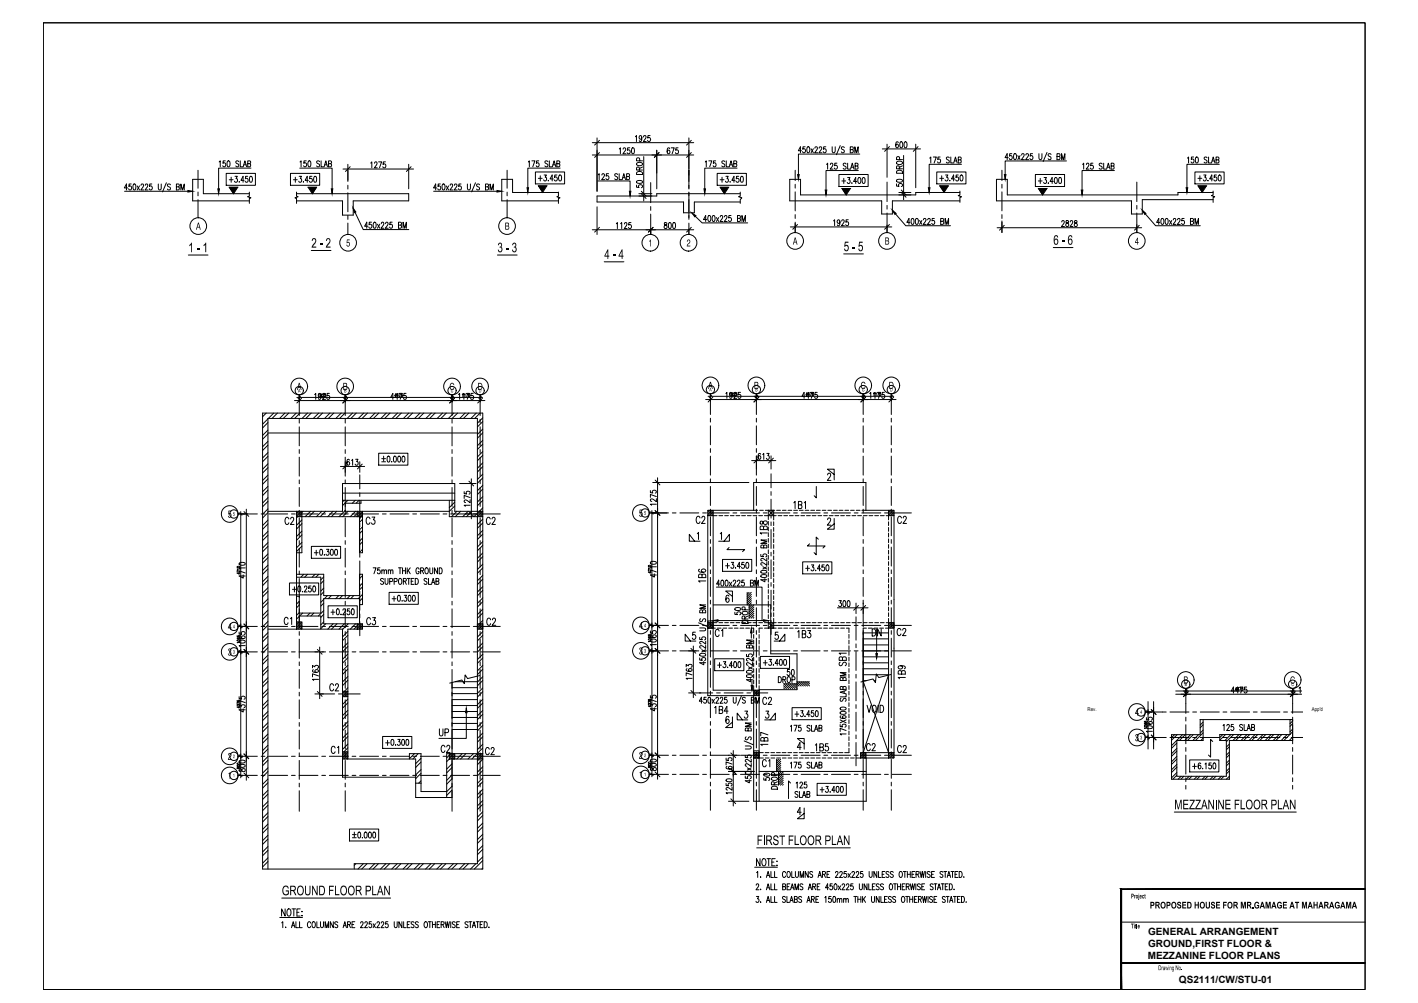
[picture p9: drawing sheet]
<svg xmlns="http://www.w3.org/2000/svg" width="594mm" height="420mm" viewBox="0 0 594 420" stroke-linecap="round" stroke-linejoin="round" font-family="sans-serif">
<defs><g id="words">
<g font-size="4.2">
<text x="481" y="391.7">GENERAL ARRANGEMENT</text>
<text x="480.9" y="401.8">MEZZANINE FLOOR PLANS</text>
<text x="481" y="396.8">GROUND,FIRST FLOOR &amp;</text>
<text x="493.9" y="411.9">QS2111/CW/STU-01</text>
</g>
<g font-size="2.2">
<text x="455.7" y="297.9">Rev.</text>
<text x="549.6" y="297.7">App'd</text>
</g>
</g></defs>
<!-- layer: S-GRID$0$S-GRID -->
<g fill="none" stroke="#000" stroke-width=".42">
<path d="M125.4 165.5v8.6M125.4 175.6v1.6M125.4 178.8v8M144.6 165.5v8.6M144.6 175.6v1.6M144.6 178.8v8M189.4 165.5v8.6M189.4 175.6v1.6M189.4 178.8v8M201.2 165.5v8.6M201.2 175.6v1.6M201.2 178.8v8"/>
<path d="M297.6 165v8.6M297.6 175.2v1.6M297.6 178.4v7.9M316.9 165v8.6M316.9 175.2v1.6M316.9 178.4v7.9M361.6 165v8.6M361.6 175.2v1.6M361.6 178.4v7.9M373.4 165v8.6M373.4 175.2v1.6M373.4 178.4v7.9"/>
<path d="M125.4 188.3v1.6M125.4 191.5v8M144.6 188.3v1.6M144.6 191.5v8M189.4 188.3v1.6M189.4 191.5v8M201.2 188.3v1.6M201.2 191.5v8M297.6 187.9v1.6M297.6 191.1v7.9M316.9 187.9v1.6M316.9 191.1v7.9"/>
<path d="M361.6 187.9v1.6M361.6 191.1v7.9M373.4 187.9v1.6M373.4 191.1v7.9M99.8 215.3h8M109.4 215.3h1.6M112.6 215.3h7.9M122.1 215.3h1.6M125.3 215.3h7.9M125.4 201v1.6M125.4 204.2v8M125.4 213.8v1.5"/>
<path d="M125.4 216.9v8M134.8 215.3h1.6M138 215.3h7.9M144.6 201v1.6M144.6 204.2v8M144.6 213.8v1.5M144.6 216.9v8M147.5 215.3h1.6M150.7 215.3h7.9M160.2 215.3h1.6M163.4 215.3h8M172.9 215.3h1.6"/>
<path d="M176.1 215.3h8M185.6 215.3h1.6M188.8 215.3h8M189.4 201v1.6M189.4 204.2v8M189.4 213.8v1.5M189.4 216.9v8M198.3 215.3h1.6M201.2 201v1.6M201.2 204.2v8M201.2 213.8v1.5M201.2 216.9v8"/>
<path d="M201.5 215.3h8.1M272 214.9h8.1M281.7 214.9h1.5M284.8 214.9h8M294.4 214.9h1.6M297.5 214.9h8M297.6 200.6v1.6M297.6 203.8v7.9M297.6 213.3v1.6M297.6 216.5v7.9M307.1 214.9h1.6M310.2 214.9h8"/>
<path d="M316.9 200.6v1.6M316.9 203.8v7.9M316.9 213.3v1.6M316.9 216.5v7.9M319.8 214.9h1.6M322.9 214.9h8M332.5 214.9h1.6M335.6 214.9h8M345.2 214.9h1.6M348.3 214.9h8M357.9 214.9h1.6M361 214.9h8"/>
<path d="M361.6 200.6v1.6M361.6 203.8v7.9M361.6 213.3v1.6M361.6 216.5v7.9M370.6 214.9h1.6M373.4 200.6v1.6M373.4 203.8v7.9M373.4 213.3v1.6M373.4 216.5v7.9M373.7 214.9h8.1M125.4 226.5v1.5M125.4 229.6v8"/>
<path d="M125.4 239.2v1.5M144.6 226.5v1.5M144.6 229.6v8M144.6 239.2v1.5M189.4 226.5v1.5M189.4 229.6v8M189.4 239.2v1.5M201.2 226.5v1.5M201.2 229.6v8M201.2 239.2v1.5M297.6 226v1.6M297.6 229.2v7.9"/>
<path d="M297.6 238.7v1.6M316.9 226v1.6M316.9 229.2v7.9M316.9 238.7v1.6M361.6 226v1.6M361.6 229.2v7.9M361.6 238.7v1.6M373.4 226v1.6M373.4 229.2v7.9M373.4 238.7v1.6M125.4 242.3v8M125.4 251.9v1.5"/>
<path d="M125.4 255v8M144.6 242.3v8M144.6 251.9v1.5M144.6 255v8M189.4 242.3v8M189.4 251.9v1.5M189.4 255v8M201.2 242.3v8M201.2 251.9v1.5M201.2 255v8M297.6 241.9v7.9M297.6 251.4v1.6"/>
<path d="M297.6 254.6v7.9M316.9 241.9v7.9M316.9 251.4v1.6M316.9 254.6v7.9M361.6 241.9v7.9M361.6 251.4v1.6M361.6 254.6v7.9M373.4 241.9v7.9M373.4 251.4v1.6M373.4 254.6v7.9M99.8 262.4h8M99.8 273.1h8"/>
<path d="M109.4 262.4h1.6M109.4 273.1h1.6M112.6 262.4h7.9M112.6 273.1h7.9M122.1 262.4h1.6M122.1 273.1h1.6M125.3 262.4h7.9M125.3 273.1h7.9M125.4 264.6v1.5M125.4 267.7v8M125.4 277.3v1.5M134.8 262.4h1.6"/>
<path d="M134.8 273.1h1.6M138 262.4h7.9M138 273.1h7.9M144.6 264.6v1.5M144.6 267.7v8M144.6 277.3v1.5M147.5 262.4h1.6M147.5 273.1h1.6M150.7 262.4h7.9M150.7 273.1h7.9M160.2 262.4h1.6M160.2 273.1h1.6"/>
<path d="M163.4 262.4h8M163.4 273.1h8M172.9 262.4h1.6M172.9 273.1h1.6M176.1 262.4h8M176.1 273.1h8M185.6 262.4h1.6M185.6 273.1h1.6M188.8 262.4h8M188.8 273.1h8M189.4 264.6v1.5M189.4 267.7v8"/>
<path d="M189.4 277.3v1.5M198.3 262.4h1.6M198.3 273.1h1.6M201.2 264.6v1.5M201.2 267.7v8M201.2 277.3v1.5M201.5 262.4h8.1M201.5 273.1h8.1M272 262h8.1M272 272.7h8.1M281.7 262h1.5M281.7 272.7h1.5"/>
<path d="M284.8 262h8M284.8 272.7h8M294.4 262h1.6M294.4 272.7h1.6M297.5 262h8M297.5 272.7h8M297.6 264.1v1.6M297.6 267.3v7.9M297.6 276.8v1.6M307.1 262h1.6M307.1 272.7h1.6M310.2 262h8"/>
<path d="M310.2 272.7h8M316.9 264.1v1.6M316.9 267.3v7.9M316.9 276.8v1.6M319.8 262h1.6M319.8 272.7h1.6M322.9 262h8M322.9 272.7h8M332.5 262h1.6M332.5 272.7h1.6M335.6 262h8M335.6 272.7h8"/>
<path d="M345.2 262h1.6M345.2 272.7h1.6M348.3 262h8M348.3 272.7h8M357.9 262h1.6M357.9 272.7h1.6M361 262h8M361 272.7h8M361.6 264.1v1.6M361.6 267.3v7.9M361.6 276.8v1.6M370.6 262h1.6"/>
<path d="M370.6 272.7h1.6M373.4 264.1v1.6M373.4 267.3v7.9M373.4 276.8v1.6M373.7 262h8.1M373.7 272.7h8.1M125.4 280.4v8M125.4 290v1.5M125.4 293.1v8M144.6 280.4v8M144.6 290v1.5M144.6 293.1v8"/>
<path d="M189.4 280.4v8M189.4 290v1.5M189.4 293.1v8M201.2 280.4v8M201.2 290v1.5M201.2 293.1v8M297.6 280v7.9M297.6 289.5v1.6M297.6 292.7v7.9M316.9 280v7.9M316.9 289.5v1.6M316.9 292.7v7.9"/>
<path d="M361.6 280v7.9M361.6 289.5v1.6M361.6 292.7v7.9M373.4 280v7.9M373.4 289.5v1.6M373.4 292.7v7.9M479.8 298.3h8.8M490.2 298.3h7.9M496.8 288.5v10.3M499.7 298.3h1.6M502.9 298.3h7.9M512.4 298.3h1.6"/>
<path d="M515.6 298.3h7.9M525.1 298.3h1.6M528.3 298.3h7.9M537.8 298.3h1.6M541 298.3h4.8M541.6 288.5v10.3M99.8 316.8h8M109.4 316.8h1.6M112.6 316.8h7.9M122.1 316.8h1.6M125.3 316.8h7.9M125.4 302.7v1.5"/>
<path d="M125.4 305.8v8M125.4 315.4v1.5M125.4 318.5v8M134.8 316.8h1.6M138 316.8h7.9M144.6 302.7v1.5M144.6 305.8v8M144.6 315.4v1.5M144.6 318.5v8M147.5 316.8h1.6M150.7 316.8h7.9M160.2 316.8h1.6"/>
<path d="M163.4 316.8h8M172.9 316.8h1.6M176.1 316.8h8M185.6 316.8h1.6M188.8 316.8h8M189.4 302.7v1.5M189.4 305.8v8M189.4 315.4v1.5M189.4 318.5v8M198.3 316.8h1.6M201.2 302.7v1.5M201.2 305.8v8"/>
<path d="M201.2 315.4v1.5M201.2 318.5v8M201.5 316.8h8.1M272 316.4h8.1M281.7 316.4h1.5M284.8 316.4h8M294.4 316.4h1.6M297.5 316.4h8M297.6 302.2v1.6M297.6 305.4v7.9M297.6 314.9v1.6M297.6 318.1v7.9"/>
<path d="M307.1 316.4h1.6M310.2 316.4h8M316.9 302.2v1.6M316.9 305.4v7.9M316.9 314.9v1.6M316.9 318.1v7.9M319.8 316.4h1.6M322.9 316.4h8M332.5 316.4h1.6M335.6 316.4h8M345.2 316.4h1.6M348.3 316.4h8"/>
<path d="M357.9 316.4h1.6M361 316.4h8M361.6 302.2v1.6M361.6 305.4v7.9M361.6 314.9v1.6M361.6 318.1v7.9M370.6 316.4h1.6M373.4 302.2v1.6M373.4 305.4v7.9M373.4 314.9v1.6M373.4 318.1v7.9M373.7 316.4h8.1"/>
<path d="M479.8 308.9h8.8M490.2 308.9h7.9M496.8 300.4v1.6M496.8 303.6v8M496.8 313.1v1.6M496.8 316.3v8M499.7 308.9h1.6M502.9 308.9h7.9M512.4 308.9h1.6M515.6 308.9h7.9M525.1 308.9h1.6M528.3 308.9h7.9"/>
<path d="M537.8 308.9h1.6M541 308.9h4.8M541.6 300.4v1.6M541.6 303.6v8M541.6 313.1v1.6M541.6 316.3v8M99.8 324.8h8M109.4 324.8h1.6M112.6 324.8h7.9M122.1 324.8h1.6M125.3 324.8h7.9M125.4 328.1v1.5"/>
<path d="M125.4 331.2v8.6M134.8 324.8h1.6M138 324.8h7.9M144.6 328.1v1.5M144.6 331.2v8.6M147.5 324.8h1.6M150.7 324.8h7.9M160.2 324.8h1.6M163.4 324.8h8M172.9 324.8h1.6M176.1 324.8h8M185.6 324.8h1.6"/>
<path d="M188.8 324.8h8M189.4 328.1v1.5M189.4 331.2v8.6M198.3 324.8h1.6M201.2 328.1v1.5M201.2 331.2v8.6M201.5 324.8h8.1M272 324.4h8.1M281.7 324.4h1.5M284.8 324.4h8M294.4 324.4h1.6M297.5 324.4h8"/>
<path d="M297.6 327.6v1.6M297.6 330.8v8.6M307.1 324.4h1.6M310.2 324.4h8M316.9 327.6v1.6M316.9 330.8v8.6M319.8 324.4h1.6M322.9 324.4h8M332.5 324.4h1.6M335.6 324.4h8M345.2 324.4h1.6M348.3 324.4h8"/>
<path d="M357.9 324.4h1.6M361 324.4h8M361.6 327.6v1.6M361.6 330.8v8.6M370.6 324.4h1.6M373.4 327.6v1.6M373.4 330.8v8.6M373.7 324.4h8.1M496.8 325.8v1.6M496.8 329v1.6M541.6 325.8v1.6M541.6 329v1.6"/>
</g>
<!-- layer: S-GRID$0$S-GRID-100 -->
<g fill="none" stroke="#000" stroke-width=".42">
<path d="M123.4 167.8h79.7M125.4 165.8v2.6M131.8 165.3l.5-.5v2.5M134.5 165.6l-.3 .6a.65 .65 0 0 1-.9-.7 .65 .65 0 0 1 1.1-.3l.1 .4a1.18 1.18 0 0 1-.7 1.7l-.4-.4M135.2 165.4l.1-.4a.57 .57 0 0 1 .9-.1 .57 .57 0 0 1 0 .9l-1.1 1.5h1.3M138 164.8h-.9l-.1 1.1a.7 .7 0 0 1 1 0 .7 .7 0 0 1-.1 1 .7 .7 0 0 1-1-.1M144.6 165.8v2.6M165 166.5h-1.3l.9-1.7v2.5M166.8 166.5h-1.3l.9-1.7v2.5M167.3 164.8h1.2l-.9 2.5M170.1 164.8h-.9l-.1 1.1a.7 .7 0 0 1 1.1 0 .7 .7 0 0 1-.1 1 .7 .7 0 0 1-1-.1M189.4 165.8v2.6"/>
<path d="M192.1 165.3l.5-.5v2.5M193.9 165.3l.4-.5v2.5M195.4 164.8h1.3l-1 2.5M198.3 164.8h-1v1.1a.72 .72 0 0 1 1 0 .72 .72 0 0 1-.1 1.1 .72 .72 0 0 1-1-.2M201.2 165.8v2.6M295.6 167.4h79.8M297.6 165.4v2.6M304.1 164.8l.4-.4v2.5M306.8 165.2l-.3 .6a.69 .69 0 0 1-.9-.7 .69 .69 0 0 1 .9-.6l.3 .7a1.18 1.18 0 0 1-.7 1.7l-.4-.4M307.5 165l.2-.5a.67 .67 0 0 1 .9 .3 .67 .67 0 0 1-.3 .9l-.9 1.2h1.2M310.2 164.4h-.8l-.1 1a.74 .74 0 0 1 1.1 .6 .74 .74 0 0 1-1.1 .7l-.1-.3M316.9 165.4v2.6"/>
<path d="M337.3 166h-1.3l.9-1.6v2.5M339.1 166h-1.3l.9-1.6v2.5M339.5 164.4h1.3l-.9 2.5M342.4 164.4h-.9l-.1 1a.72 .72 0 0 1 1 .1 .72 .72 0 0 1-.1 1 .72 .72 0 0 1-1-.1M361.6 165.4v2.6M364.3 164.8l.5-.4v2.5M366.1 164.8l.5-.4v2.5M367.7 164.4h1.2l-.9 2.5M370.5 164.4h-.9v1a.71 .71 0 0 1 1 .1 .71 .71 0 0 1-.2 1 .71 .71 0 0 1-1-.1M373.4 165.4v2.6M101.2 215.3h2.5M103.2 213.3v113.5"/>
<path d="M273.5 214.9h2.5M275.5 212.9v113.5M100.3 235.8l1.3-.2 1.1 .5a1.47 1.47 0 0 1-2.5 0zM102.7 237.9h-2.5l.5 .4M272.6 235.4l1.3-.3 1.1 .6a1.43 1.43 0 0 1-2.5 0zM275 237.4h-2.5l.5 .5M275 239.6l-2.5-.9v1.2M101.9 240.8v1.4l-1.7-.9h2.5M102.7 240l-2.5-.9v1.3M274.1 240.4v1.4l-1.6-.9h2.5M100.2 264.7v.9l1.1 .1a.71 .71 0 0 1 .1-1 .71 .71 0 0 1 1 .1 .71 .71 0 0 1-.2 1M100.3 268.4l1.3-.3 1.1 .6a1.47 1.47 0 0 1-2.5 0z"/>
<path d="M100.6 266.4l-.4 .4a1.52 1.52 0 0 0 2.5 .1 .72 .72 0 0 0-1-.6 .72 .72 0 0 0-.2 1.1l.4 .1M101.2 262.4h1.3M101.2 273.1h1.6M102.7 270.5h-2.5l.5 .4M272.5 264.3v.9l1 .1a.73 .73 0 0 1 .6-1.2 .73 .73 0 0 1 .6 1.2l-.2 .1M272.6 268l1.3-.3 1.1 .6a1.43 1.43 0 0 1-2.5 0zM272.8 266l-.2 .1a1.22 1.22 0 0 0 1 1.2 1.22 1.22 0 0 0 1.4-.7 .73 .73 0 0 0-.9-.7 .73 .73 0 0 0-.6 .9l.6 .3M273.5 262h1.3M273.5 272.7h1.6M275 270h-2.5l.5 .5M100.2 296.3v-1l1 .6a.71 .71 0 0 1 1-.7 .71 .71 0 0 1 0 1.2M100.2 291.8v.9l1.1 .1a.74 .74 0 0 1 .1-1 .74 .74 0 0 1 1 0 .74 .74 0 0 1 .1 1l-.3 .1"/>
<path d="M101.9 296.9v1.4l-1.7-1h2.5M102.7 294.3l-2.5-.9v1.3M272.5 295.9v-1l.9 .5a.72 .72 0 0 1 1.1-.6 .72 .72 0 0 1 0 1.2M272.5 291.4v.9l1 .1a.72 .72 0 0 1 .1-1.1 .72 .72 0 0 1 1 .1 .72 .72 0 0 1-.1 1.1M274.1 296.5v1.3l-1.6-.9h2.5M275 293.9l-2.5-.9v1.2M481.3 298.3h1.3M483.3 293.9v19.9M492.6 290.8h52.8M496.8 288.8v2.6M517.2 289.5h-1.3l.8-1.7v2.5M519 289.5h-1.3l.9-1.7v2.5"/>
<path d="M519.5 287.8h1.2l-.9 2.5M522.3 287.8h-.9v.9a.77 .77 0 0 1 1.1 .8 .77 .77 0 0 1-1.2 .6l-.1-.3M541.6 288.8v2.6M544.3 288.3l.4-.5v2.5M100.3 318.7l1.3-.3 1.1 .6a1.52 1.52 0 0 1-2.5 0zM101.2 316.8h.4M272.6 318.2l1.3-.2 1.1 .5a1.43 1.43 0 0 1-2.5 0zM273.5 316.4h.4M480.3 300.6v.9l1.1 .1a.7 .7 0 0 1 .1-1 .7 .7 0 0 1 1 .1 .7 .7 0 0 1-.2 1M480.4 304.3l1.9-.2 .5 .6a1.53 1.53 0 0 1-2.5-.2zM480.7 302.3l-.4 .4a1.48 1.48 0 0 0 2.5 .1 .72 .72 0 0 0-.9-.6 .72 .72 0 0 0-.5 .9l.6 .3M481.3 308.9h1.6"/>
<path d="M482.8 306.4h-2.5l.5 .4M100.3 322.1v1h.7a.86 .86 0 0 1 .7-1.1 .86 .86 0 0 1 1 .8 .91 .91 0 0 1-1.1 .4 .91 .91 0 0 1-.6-1.1zM100.3 320.4l1.3-.2 1.1 .5a1.47 1.47 0 0 1-2.5 0zM101.2 324.8h.6M272.6 321.7v.9h.7a.86 .86 0 0 1 .7-1 .86 .86 0 0 1 1 .8 .91 .91 0 0 1-1.1 .4 .91 .91 0 0 1-.6-1.1zM272.6 320l1.3-.2 1.1 .5a1.43 1.43 0 0 1-2.5 0zM273.5 324.4h.6"/>
<circle cx="125.4" cy="161.9" r="3.5"/>
<circle cx="144.6" cy="161.9" r="3.5"/>
<circle cx="189.4" cy="161.9" r="3.5"/>
<circle cx="201.1" cy="161.9" r="3.5"/>
<circle cx="297.6" cy="161.5" r="3.5"/>
<circle cx="316.9" cy="161.5" r="3.5"/>
<circle cx="361.7" cy="161.5" r="3.5"/>
<circle cx="373.4" cy="161.5" r="3.5"/>
<circle cx="96.3" cy="215.3" r="3.5"/>
<circle cx="268.5" cy="214.9" r="3.5"/>
<circle cx="96.3" cy="273.1" r="3.5"/>
<circle cx="96.3" cy="262.4" r="3.5"/>
<circle cx="268.5" cy="262" r="3.5"/>
<circle cx="268.5" cy="272.6" r="3.5"/>
<circle cx="476.3" cy="298.3" r="3.5"/>
<circle cx="496.8" cy="284.9" r="3.5"/>
<circle cx="541.6" cy="284.9" r="3.5"/>
<circle cx="96.3" cy="316.8" r="3.5"/>
<circle cx="268.5" cy="316.4" r="3.5"/>
<circle cx="476.3" cy="308.9" r="3.5"/>
<circle cx="96.3" cy="324.8" r="3.5"/>
<circle cx="268.5" cy="324.4" r="3.5"/>
</g>
<g fill="#000">
<path d="M188.8 160.6l.8-.3 .7 .8v.2h-.3l-.3-.5-.4-.1-.5 .7v1.2l.4 .5 .6-.1 .3-.7h.3l-.7 1.1h-.7l-.5-.6-.1-1.1zM361.1 160.1l.8-.2 .7 .9-1.1-.5-.5 .6v1l.4 .7h.6l.3-.8h.3l-.7 1.2-.7-.1-.4-.7-.1-1.2zM95.7 213.9h1.2v.3h-.9l-.1 .8h.7l.4 .6-.1 .7-.5 .6-.9-.5v-.3h.3l.5 .5 .4-.5-.3-.8-.8 .2zM268 213.5h1.1v.3h-.9l-.1 .8 .7-.1 .4 .6v.8l-.6 .6-.8-.6-.1-.2h.3l.6 .4 .3-.3-.1-.9-1 .1zM95.7 271.9l.6-.3 .5 .5-.2 1 .4 .8-.6 .7h-.6l-.3-.9 .5 .6 .6-.2v-.7l-.5-.2 .5-1-.5-.2-.6 .6zM268 271.5l.6-.3 .5 .4-.2 1 .3 .9-.5 .7-.7-.2-.3-.7 .6 .6 .5-.1 .1-.8-.6-.2v-.3l.5-.1v-.6l-.5-.2-.5 .5zM540.9 283.7l.9-.4 .6 .7 .1 .3h-.3l-.3-.6h-.5l-.5 .7v1l.4 .7 .6-.1 .3-.7h.3l-.6 1.1h-.7l-.5-.7-.1-.9zM95.7 315.7l.8-.3 .4 .4-.1 1-1 1.2h1.1v.3h-1.4l.2-.8 1-1-.3-.7h-.4l-.5 .6zM268 315.2l.8-.2 .4 .6-.1 .8-1.1 1.2h1.2v.3h-1.5l.2-.8 1.1-1.2-.2-.5-.5-.1-.5 .7zM475.8 307.8l.7-.3 .5 .5-.3 .9 .3 1-.6 .6-.7-.3-.1-.6h.3l.2 .6 .6-.2v-.7l-.5-.2 .5-.9-.5-.4-.6 .7zM95.7 324l.8-.6v2.9h-.3v-2h-.5zM268 323.5l.7-.5v2.9h-.2v-2.1h-.5z"/>
<path d="M125.2 160.4h.3l.9 3h-.3l-.3-.9h-.8l-.3 .9h-.3zM125.4 160.9l-.4 1.3h.7z"/>
<path d="M143.8 160.4h1.2l.4 .4-.3 1 .4 .9-.5 .7h-1.2zM144.1 160.7v1l.9-.1-.1-.8zM144.1 162v1.1l1.1-.3-.1-.7z"/>
<path d="M200.3 160.4h1.1l.5 .5 .2 1.3-.6 1.2h-1.2zM200.6 160.7v2.4h.7l.4-.6v-1.2l-.4-.6z"/>
<path d="M297.5 160h.3l.8 2.9h-.3l-.2-.9h-.9l-.2 .9h-.3zM297.7 160.4l-.4 1.3h.7z"/>
<path d="M316.1 160h1.2l.3 .3-.2 1.1 .4 .9-.4 .6h-1.3zM316.4 160.3v.9l.9-.1-.1-.8zM316.4 161.6v1l1-.1v-.8z"/>
<path d="M372.6 160h1.1l.6 .6v1.3l-.6 1h-1.1zM372.9 160.3v2.3h.8l.3-.7v-1.2l-.4-.4z"/>
<path d="M96.5 261h.2v1.9h.3v.3h-.3v.7h-.3v-.7h-.9zM96.4 261.6l-.7 1.3h.7z"/>
<path d="M268.7 260.5h.2v2h.4v.3h-.4v.7h-.2v-.7h-1zM268.7 261.1l-.7 1.4h.7z"/>
<path d="M476.6 296.8h.2v1.9h.3l-.3 1h-.3v-.6h-.9zM476.5 297.4l-.7 1.3h.7z"/>
<path d="M496 283.4h1.1l.4 .3-.2 1.1 .4 .9-.5 .7h-1.2zM496.3 283.7v.9h.8l.1-.7zM496.3 285v1h.9l.2-.8z"/>
</g>
<!-- layer: S-GRID$0$S-GRID-50 -->
<g fill="none" stroke="#000" stroke-width=".42">
<path d="M124.4 166.5h77.7M125.4 165.5v2.5M133.4 165.2l.2-.2v1.2M134.7 165.4l-.3 .4-.2-.7 .3-.1 .2 .4-.1 .7h-.4M135.1 165.3l.4-.3 .2 .3-.6 .9h.6M136.5 165h-.5v.5a.38 .38 0 0 1 .6 .3 .38 .38 0 0 1-.6 .3v-.1M144.6 165.5v2.5M166 165.8h-.7l.5-.8v1.2M166.9 165.8h-.7l.5-.8v1.2M167.2 165h.6l-.5 1.2M168.6 165h-.5v.5l.2-.1a.38 .38 0 0 1 .3 .5 .38 .38 0 0 1-.5 .2l-.1-.1M189.4 165.5v2.5"/>
<path d="M193.7 165.2l.2-.2v1.2M194.6 165.2l.2-.2v1.2M195.3 165h.6l-.4 1.2M196.8 165h-.5v.5l.2-.1a.38 .38 0 0 1 .3 .5 .38 .38 0 0 1-.5 .2l-.1-.1M201.2 165.5v2.5M296.7 166h77.7M297.6 165v2.6M305.7 164.8l.2-.3v1.3M307 165l-.1 .3a.33 .33 0 0 1-.5-.4 .33 .33 0 0 1 .6-.2l-.1 1-.4-.1M307.4 164.8l.1-.2a.34 .34 0 0 1 .4 .1 .34 .34 0 0 1-.1 .5l-.5 .6h.7M308.8 164.5h-.5v.6a.36 .36 0 0 1 .5 0 .36 .36 0 0 1-.1 .5 .36 .36 0 0 1-.5 0M316.9 165v2.6"/>
<path d="M338.3 165.4h-.7l.5-.9v1.3M339.2 165.4h-.7l.4-.9v1.3M339.4 164.5h.6l-.4 1.3M340.9 164.5h-.5l-.1 .6a.36 .36 0 0 1 .6 0 .36 .36 0 0 1-.1 .5 .36 .36 0 0 1-.5 0M361.6 165v2.6M366 164.8l.2-.3v1.3M366.8 164.8l.3-.3v1.3M367.6 164.5h.6l-.4 1.3M369 164.5h-.4l-.1 .6a.36 .36 0 0 1 .6 0 .36 .36 0 0 1-.1 .5 .36 .36 0 0 1-.5 0M373.4 165v2.6M99.9 215.3h2.5M100.9 214.3v111.5"/>
<path d="M272.1 214.9h2.6M273.1 213.9v111.5M99.4 237.3a.64 .64 0 0 1 .7-.2 .64 .64 0 0 1 .5 .6 .62 .62 0 0 1-.7 .2 .62 .62 0 0 1-.5-.6zM100.2 239.8v.7l-.9-.4h1.3M100.6 238.4h-1.3l.3 .2M100.6 239.4l-1.3-.4v.6M271.7 236.9a.62 .62 0 0 1 .7-.2 .62 .62 0 0 1 .4 .6 .62 .62 0 0 1-.7 .2 .62 .62 0 0 1-.4-.6zM272.4 239.4v.7l-.8-.5h1.3M272.9 237.9h-1.3l.3 .3M272.9 239l-1.3-.4v.6M99.3 266.3v.4h.6l-.1-.1a.41 .41 0 0 1 .4-.5 .41 .41 0 0 1 .4 .6l-.2 .1M99.4 268.1a.64 .64 0 0 1 .7-.2 .64 .64 0 0 1 .5 .5 .62 .62 0 0 1-.7 .3 .62 .62 0 0 1-.5-.6z"/>
<path d="M99.6 267.1l-.3 .3 .6 .2h.5l.2-.4h-.7l.3 .4M99.9 273.1h1.6M99.9 262.4h1.3M100.6 269.1h-1.3l.3 .2M271.6 265.8v.5h.5a.37 .37 0 0 1 .1-.5 .37 .37 0 0 1 .5 0 .37 .37 0 0 1 0 .5M271.7 267.7a.62 .62 0 0 1 .7-.3 .62 .62 0 0 1 .4 .6 .62 .62 0 0 1-.7 .3 .62 .62 0 0 1-.4-.6zM271.8 266.6l.1 .6 .9-.1a.33 .33 0 0 0-.3-.5 .33 .33 0 0 0-.2 .6h.1M272.1 272.7h1.6M272.1 262h1.3M272.9 268.7h-1.3l.3 .2M99.3 295.6v-.5l.6 .3v-.2a.41 .41 0 0 1 .5-.1 .41 .41 0 0 1 .2 .5l-.2 .1M99.3 293.4v.4l.6 .1-.1-.2a.41 .41 0 0 1 .4-.4 .41 .41 0 0 1 .4 .5l-.2 .1"/>
<path d="M100.2 295.9v.7l-.9-.5h1.3M100.6 294.6l-1.3-.4v.6M271.6 295.2v-.5l.5 .3v-.2a.37 .37 0 0 1 .6-.1 .37 .37 0 0 1 0 .6M271.6 293v.4h.5a.37 .37 0 0 1 .1-.5 .37 .37 0 0 1 .5 .1 .37 .37 0 0 1 0 .5M272.4 295.5v.6l-.8-.4h1.3M272.9 294.2l-1.3-.5v.7M480 298.3h1.3M481 293.9v19.9M492.6 289.5h52.8M496.8 288.5v2.6M518.2 288.8h-.7l.5-.8v1.2M519.1 288.8h-.7l.5-.8v1.2"/>
<path d="M519.3 288h.6l-.4 1.2M520.7 288h-.4v.5a.35 .35 0 0 1 .4 0 .35 .35 0 0 1 0 .5 .35 .35 0 0 1-.5 0M541.6 288.5v2.6M99.4 319.7a.64 .64 0 0 1 .7-.2 .64 .64 0 0 1 .5 .6 .62 .62 0 0 1-.7 .3 .62 .62 0 0 1-.5-.7zM99.9 316.8h.4M271.7 319.3a.62 .62 0 0 1 .7-.2 .62 .62 0 0 1 .4 .6 .62 .62 0 0 1-.7 .2 .62 .62 0 0 1-.4-.6zM272.1 316.4h.4M479.5 302.1v.4l.5 .1a.34 .34 0 0 1 0-.5 .34 .34 0 0 1 .5 0 .34 .34 0 0 1 0 .5M479.5 303.9a.62 .62 0 0 1 .7-.2 .62 .62 0 0 1 .4 .6 .62 .62 0 0 1-.7 .2 .62 .62 0 0 1-.4-.6zM479.6 303h-.1a.59 .59 0 0 0 .6 .5 .59 .59 0 0 0 .5-.4h-.6l.3 .4M480 308.9h1.5M480.7 305h-1.2l.2 .2"/>
<path d="M99.4 321.5v.4l.5-.1a.37 .37 0 0 1 .1-.4 .37 .37 0 0 1 .5 .1 .37 .37 0 0 1-.1 .5zM99.4 320.7a.62 .62 0 0 1 .7-.3 .62 .62 0 0 1 .5 .6 .62 .62 0 0 1-.7 .3 .62 .62 0 0 1-.5-.6zM99.9 324.8h.6M271.7 321.1v.4l.4-.1a.37 .37 0 0 1 .2-.5 .37 .37 0 0 1 .5 .2 .37 .37 0 0 1-.1 .5zM271.7 320.2a.61 .61 0 0 1 .7-.3 .61 .61 0 0 1 .4 .7 .62 .62 0 0 1-.7 .2 .62 .62 0 0 1-.4-.6zM272.1 324.4h.6"/>
<circle cx="125.4" cy="163.6" r="1.75"/>
<circle cx="144.6" cy="163.6" r="1.76"/>
<circle cx="189.4" cy="163.6" r="1.75"/>
<circle cx="201.1" cy="163.6" r="1.76"/>
<circle cx="297.6" cy="163.2" r="1.75"/>
<circle cx="316.9" cy="163.2" r="1.75"/>
<circle cx="361.7" cy="163.2" r="1.76"/>
<circle cx="373.4" cy="163.2" r="1.75"/>
<circle cx="98" cy="215.3" r="1.76"/>
<circle cx="270.3" cy="214.9" r="1.76"/>
<circle cx="98" cy="262.4" r="1.76"/>
<circle cx="98" cy="273.1" r="1.76"/>
<circle cx="270.3" cy="272.6" r="1.76"/>
<circle cx="270.3" cy="262" r="1.74"/>
<circle cx="478.1" cy="298.3" r="1.74"/>
<circle cx="496.8" cy="286.6" r="1.76"/>
<circle cx="541.6" cy="286.6" r="1.76"/>
<circle cx="98" cy="316.8" r="1.76"/>
<circle cx="270.3" cy="316.4" r="1.76"/>
<circle cx="478.1" cy="309" r="1.76"/>
<circle cx="98" cy="324.8" r="1.76"/>
<circle cx="270.3" cy="324.4" r="1.76"/>
</g>
<g fill="#000">
<path d="M189 163.1l.5-.3 .3 .3-.1 .3-.4-.3-.3 .4 .3 .7 .6-.4-.3 .6-.6-.2zM361.4 162.5l.4-.1 .3 .4-.5-.2-.3 .3 .3 .9 .5-.4-.3 .6-.6-.5zM97.7 214.6h.6l-.4 .2-.1 .4 .6 .2-.3 .7-.5-.3h.6l-.1-.5-.5 .1zM270 214.2h.6l-.5 .2v.3l.5 .3-.2 .7-.5-.3 .4 .1 .2-.3-.2-.4-.4 .2zM97.7 272.4l.6 .3 .1 .8-.4 .4-.4-.5 .3 .3 .3-.1-.3-.4 .3-.6-.6 .2zM270 272l.6 .1-.2 1.3-.5-.2v-.2l.3 .3 .3-.3-.3-.3 .2-.6-.5 .3zM541.2 286l.5-.1 .3 .3-.5-.2-.2 .3 .1 .9 .7-.4-.4 .6-.6-.5zM97.7 316.2l.6 .1-.5 1.1 .6 .2h-.8l.6-.9-.2-.4-.4 .3zM269.9 315.9l.6-.1 .1 .6-.6 .6 .6 .1h-.7l.6-.9-.2-.4-.4 .4zM477.8 308.3l.6 .1v1.1l-.2 .2-.5-.4 .6 .2-.3-.5 .3-.5-.3-.1-.3 .3zM97.7 324.4l.4-.3v1.5zM270 324l.4-.3v1.4z"/>
<path d="M125.3 162.9l.6 1.5-.3-.5h-.4l-.3 .5zM125.4 163.1l-.2 .7h.3z"/>
<path d="M144.2 162.9l.8 .2-.1 1.3h-.7zM144.4 163.1v.4l.5-.1-.1-.3zM144.4 163.7v.5h.5v-.4z"/>
<path d="M200.7 162.9l.8 .2-.2 1.3h-.6zM200.9 163.1v1.1h.4l.2-.9z"/>
<path d="M297.5 162.5l.6 1.4-.3-.4h-.4l-.2 .4zM297.6 162.7l-.1 .7h.3z"/>
<path d="M316.5 162.5l.8 .1-.2 1.3h-.6zM316.6 162.6v.5h.5l-.1-.5zM316.6 163.3v.5h.5v-.5z"/>
<path d="M373 162.5l.8 .3-.2 1.1h-.6zM373.1 162.6v1.2h.4l.2-1z"/>
<path d="M98.1 261.7l.1 1.5-.1-.4h-.5zM98.1 262l-.4 .7h.4z"/>
<path d="M270.4 261.3l.1 1.4-.1-.3h-.5zM270.4 261.6l-.4 .6h.4z"/>
<path d="M478.2 297.5l.3 1-.2 .5-.1-.3h-.5zM478.2 297.8l-.4 .7h.4z"/>
<path d="M496.4 285.9l.8 .2-.2 1.3h-.6zM496.6 286v.5h.4v-.4zM496.6 286.7v.5h.4l.1-.4z"/>
</g>
<!-- layer: SDIM-2 -->
<g fill="none" stroke="#000" stroke-width=".42">
<path d="M248.1 59.8h42.5M250.1 57.8v22.3M266.2 57.3l.4-.5v2.5M268.9 57.6l-.3 .6a.69 .69 0 0 1-.9-.7 .69 .69 0 0 1 .9-.6l.2 1.9-.5 .5-.5-.4M269.6 57.4l.2-.5a.67 .67 0 0 1 .9 .3 .67 .67 0 0 1-.3 .9l-.9 1.2h1.2M272.4 56.8h-.9l-.1 1.1a.74 .74 0 0 1 1 0 .74 .74 0 0 1 0 1.1 .74 .74 0 0 1-1 0l-.1-.2M288.6 57.8v21.4M376.3 59.8l-.3-.4a1.52 1.52 0 0 0-.1 2.5 .75 .75 0 0 0 .5-.9 .75 .75 0 0 0-.9-.5l-.2 .6M377.2 59.5l.3-.1a1.47 1.47 0 0 1 0 2.5l-.5-1.1zM379 59.5l.3-.1a1.47 1.47 0 0 1 0 2.5l-.6-1.1zM83 71.3v7.6M99.6 78.5h-3.5l1.8 2.6"/>
<path d="M105.1 70.4h-13.5v8.7M125.6 70.4h13.5v8.7M129.1 78.5h3.5l-1.8 2.6M143.7 70.8h29.6M145.7 68.8v7.2M145.7 77.6v1.6M155.3 68.3l.5-.5v2.5M156.9 68.4l.1-.3a.57 .57 0 0 1 .8-.2 .57 .57 0 0 1 .1 .9l-1.1 1.5h1.3M158.6 67.8h1.3l-.9 2.5M161.5 67.8h-.9l-.1 1.1a.71 .71 0 0 1 1 .1 .71 .71 0 0 1-.1 1 .71 .71 0 0 1-1-.2M171.2 68.8v10.3M212.5 71.3v7.6"/>
<path d="M229.1 77.9h-3.5l1.8 2.6M234.7 70.4h-13.6v8.2M248.1 64.9h42.5M250.4 75.8h13.6v4.3M259.4 62.4l.5-.5v2.5M261.1 62.5v-.3a.59 .59 0 0 1 .9-.1 .59 .59 0 0 1 .1 .8l-1.1 1.5h1.2M263.8 61.9h-.8l-.1 1.1a.71 .71 0 0 1 1 .1 .71 .71 0 0 1-.1 1 .71 .71 0 0 1-1.1-.1M264.8 62l.3-.1a1.43 1.43 0 0 1 0 2.5l-.5-1zM266.7 77.5v.9l1 .2a.72 .72 0 0 1 .1-1.1 .72 .72 0 0 1 1 .1 .72 .72 0 0 1-.1 1M266.8 75.8l1.3-.2 1.1 .5a1.48 1.48 0 0 1-2.5 0zM266.8 68.4a1.47 1.47 0 0 1 2.4 .5 1.44 1.44 0 0 1-2.5-.4zM266.8 72.2a1.37 1.37 0 0 1 1.5-.3 1.37 1.37 0 0 1 .9 1.2h-2.5z"/>
<path d="M267.9 71.2l-.2-1.1-.8-.1-.2 1.2h2.5M268 67.4l-.1-1.1-1-.1-.2 1.2h2.5M269.2 70l-1.3 .6M269.7 65.6v18.5M272.6 76.5v8.4M275.2 62.9v16.2M280.6 62.3l-.4-.4a1.47 1.47 0 0 0-.1 2.5 .74 .74 0 0 0 .6-.9 .74 .74 0 0 0-.9-.5l-.3 .6M281.2 61.9h1.3l-.9 2.5M284.1 61.9h-.9l-.1 1.1a.72 .72 0 0 1 1 0 .72 .72 0 0 1-.1 1.1 .72 .72 0 0 1-1-.1M305.3 78.5h-3.5l1.7 2.6M308.8 70.4h-13.5v8.7M333.1 71.3v4.3"/>
<path d="M333.1 77.2v1.6M356.3 79h-3.5l1.7 2.6M359.6 71.4h-13.5v8.2M360.2 64.5h-25.7v8.6M369.6 62.4h16M371.6 60.4v13.9M371.6 76.3v8.1M375.6 77v1h1.1a.74 .74 0 0 1 .1-1 .74 .74 0 0 1 1 0 .74 .74 0 0 1 .1 1l-.3 .1M375.7 71.7a1.39 1.39 0 0 1 1.5-.4 1.39 1.39 0 0 1 .9 1.3h-2.5zM375.7 75.3l1.3-.2 1.1 .5a1.44 1.44 0 0 1-2.5 0zM375.7 67.8a1.5 1.5 0 0 1 2.4 .6 1.4 1.4 0 0 1-1.4 .6 1.4 1.4 0 0 1-1.1-1zM376.8 70.7l-.1-1.1h-1l-.1 1.1h2.5"/>
<path d="M376.9 66.9l-.1-1.1-.4-.2-.7 .2-.1 1.1h2.5M378.1 69.5l-1.3 .6M378.6 65.1v18.5M383.7 60.4v18.2M397.3 77.9h-3.5l1.7 2.6M402.8 68.8h-13.5v9.8M419.8 71.3v4.3M419.8 77.2v1.6M438.6 79h-3.5l1.7 2.6M446.8 67.4h-25.7v5.7M466.9 71.4h-13.6v8.2M476.3 76.3v8.1"/>
<path d="M505.4 77.9h-3.4l1.7 2.6M510.8 68.8h-13.5v9.8M52.2 80.1h26.5M83 80.5v1.5M83 83.6v7.5M104.5 80.5v1.7l-.8 .2 1.4 .5-.6 .2v2.1M124.2 80.5v1.7l.7 .2-1.3 .5 .6 .2v2.1M145.7 80.8v7.9M145.7 90.3v1.6M145.7 93.5v4.7M148.7 88.9l3.5 7.3h19.1M181.7 80.1h26.5"/>
<path d="M212.5 80.5v1.5M212.5 83.6v7.5M234 80.5v1.7l-.7 .2 1.3 .5-.6 .2v2.1M248.1 96.3h42.5M250.1 86.6v11.6M258.2 93.7l.4-.5v2.5M260 93.7l.5-.5v2.5M261.6 93.8l.3-.6 .8 .5-1.2 2h1.2M264.4 93.2h-.9v1a.77 .77 0 0 1 1.1 .7 .77 .77 0 0 1-1.2 .6l-.1-.2M267.7 82.1h5.4M267.7 81.1h5.4M272.6 86.5v1.6"/>
<path d="M272.6 89.7v8.5M278.4 93.4v.7a.8 .8 0 0 1 1.1 .8 .8 .8 0 0 1-1.1 .7 .98 .98 0 0 1 0-1 .98 .98 0 0 1 .9-.5v-.7zM280.3 93.4l.2-.2a1.43 1.43 0 0 1 0 2.5l-.5-1zM282.1 93.4l.2-.2a1.48 1.48 0 0 1 0 2.5l-.5-1zM288.6 80.5v11.4M288.6 93.5v4.7M291.3 90.6l2.9 2.8h19.1M310.1 80.5v1.7l-.7 .2 1.4 .5-.7 .7v1.6M331.1 95.1h42.5M333.1 80.4v7.9M333.1 89.9v1.6M333.1 93.1v4.3"/>
<path d="M349.2 92.5l.5-.4v2.5M351.9 92.9l-.3 .6a.66 .66 0 0 1-.9-.7 .66 .66 0 0 1 1.1-.4l.1 .5a1.18 1.18 0 0 1-.7 1.7l-.4-.4M352.6 92.7l.1-.4a.56 .56 0 0 1 .8-.1 .56 .56 0 0 1 .1 .8l-1.1 1.6h1.3M355.4 92.1h-.9l-.1 1a.73 .73 0 0 1 1.2 .6 .73 .73 0 0 1-1.2 .6l-.1-.2M371.6 86v1.6M371.6 89.2v8.2M375.2 89.6l4.3 5h18.7M376.6 81.6h5M376.6 80.6h5M402.2 80v1.7l-.8 .2 1.4 .6-.6 .2v2.1M417.7 95.4h60.6M419.8 80.4v7.9"/>
<path d="M419.8 89.9v1.6M419.8 92.6v4.8M444.8 93l.1-.3a.57 .57 0 0 1 .8-.2 .57 .57 0 0 1 .1 .9l-1.1 1.5h1.3M446.7 92.5v.7a.84 .84 0 0 1 1 .7 .84 .84 0 0 1-.8 1 .9 .9 0 0 1-.3-1.1 .9 .9 0 0 1 1-.6v-.7zM448.4 93l.1-.5a.67 .67 0 0 1 1 .3 .67 .67 0 0 1-.3 .9l-.9 1.2h1.2M450.2 92.5v.7a.85 .85 0 0 1 1.1 .7 .85 .85 0 0 1-.8 1 .89 .89 0 0 1-.4-1.1 .89 .89 0 0 1 1-.6v-.7zM476.3 86v1.6M476.3 89.2v8.2M479.8 89.6l4.4 5h18.7M508.2 80v1.7l-.6 .2 1.3 .6-.7 .2v2.1M125.9 166l-1 1M126.4 166.8l-2 2"/>
<path d="M145.1 166l-1 1M145.6 166.8l-2 2M189.9 166l-1 1M190.4 166.8l-2 2M201.7 166l-1.1 1M202.1 166.8l-2 2M142.6 195.4h10.2M144.6 193.4v4.5M146.4 192.8l-.4-.4a1.48 1.48 0 0 0 0 2.5 .72 .72 0 0 0 .5-.9 .72 .72 0 0 0-.9-.5l-.3 .6M147.3 192.9l.4-.5v2.5M149 192.4h1l-.6 1a.72 .72 0 0 1 .6 1.1 .72 .72 0 0 1-1.2-.1M150.7 193.4v4.5"/>
<path d="M314.9 192.9h10.1M316.9 191v5.5M318.7 190.3l-.1-.2a1.22 1.22 0 0 0-1.3 .9 1.22 1.22 0 0 0 .8 1.4 .73 .73 0 0 0 .7-.8 .73 .73 0 0 0-.9-.6l-.3 .6M319.6 190.4l.4-.5v2.5M321.3 189.9h.9l-.5 1a.73 .73 0 0 1 .6 1 .73 .73 0 0 1-1.2 .1M323 191v5.5M100.4 214.8l1 1M102.2 214.3l2 2M192.5 202.6h7M194.5 205.9v.9l1 .1a.73 .73 0 0 1 .6-1.1 .73 .73 0 0 1 .6 1.1l-.2 .1M195 215.3h4.5M197 209.3v1.3l-1.6-1.1a.58 .58 0 0 0-.9 .3 .58 .58 0 0 0 .6 .7"/>
<path d="M197 211.7h-2.5l.4 .4M197 208.4l-2.5-.9v1.3M197.5 200.6v16.7M272.5 205.5v.9l1 .1a.73 .73 0 0 1 .6-1.2 .73 .73 0 0 1 .6 1.2l-.2 .1M273.5 214.9h5.9M273.5 202.1h40.3M275 208.9v1.3l-1.6-1.1a.56 .56 0 0 0-.9 .2 .56 .56 0 0 0 .6 .7M275 211.2h-2.5l.5 .5M275 208l-2.5-.9v1.3M275.5 200.1v16.8M300.8 260h19.1M350.8 254.6h12.9"/>
<path d="M351.5 251.6h1l-.6 1a.72 .72 0 0 1 .7 1.1 .72 .72 0 0 1-1.3-.1M353.4 251.7l.2-.1a1.57 1.57 0 0 1 .3 2.5l-.7-.5zM355.2 251.7l.2-.1a1.57 1.57 0 0 1 .2 2.5l-.6-.5zM358.6 252.6v4.4M361.6 252.6v4.4M100.4 272.6l1 1M100.4 261.9l1 1M102.2 261.4l2 2M102.2 272.1l2 2M130.9 279.8v-1l1 .5a.72 .72 0 0 1 1.1-.6 .72 .72 0 0 1 0 1.3M131.9 273.1h3.6M133.9 271v21.7"/>
<path d="M287.5 279.3v-.9l.9 .5a.71 .71 0 0 1 1.1-.6 .71 .71 0 0 1 0 1.2M288.5 272.7h3.2M290.5 270.6v21.7M314.8 265.1v2.2M367.3 263.5v10.3M131.3 280.6l-.4 .4a1.52 1.52 0 0 0 2.6 0 .72 .72 0 0 0-1-.6 .72 .72 0 0 0-.3 1.2l.4 .1M131.9 290.7h3.6M133.5 284.6h-2.6l.5 .5M133.5 283.2l-2.6-.9v1.2M195.4 298.6v10.7h-11.5M287.9 280.1l-.4 .4a1.47 1.47 0 0 0 2.5 .1 .74 .74 0 0 0-.9-.5 .74 .74 0 0 0-.6 .9l.7 .2M288.5 290.3h5.1"/>
<path d="M290 284.2h-2.5l.4 .4M290 282.7l-2.5-.9v1.3M315 285.1v2M480.5 297.8l.9 1M482.3 297.3l2 2M497.3 289l-1 1M497.8 289.8l-2 2M542.1 289l-1.1 1M542.6 289.8l-2 2M100.4 316.3l1 1M102.2 315.8l2 2M304.2 317.6v.9l1.1 .1a.72 .72 0 0 1 0-1 .72 .72 0 0 1 1 0 .72 .72 0 0 1-.1 1.1"/>
<path d="M305.2 316.4h4.7M307.2 314.4v23.2M480.5 308.4l.9 1M482.3 307.9l2 2.1M100.4 324.3l1 1M102.2 323.8l2 2M304.2 328.2v.9l1.1 .1a.74 .74 0 0 1 .6-1.2 .74 .74 0 0 1 .6 1.2l-.3 .1M304.3 326.5l1.3-.3 1.1 .6a1.43 1.43 0 0 1-2.5 0zM304.6 321.1l-.4 .3a1.47 1.47 0 0 0 2.5 .1 .74 .74 0 0 0-.9-.5 .74 .74 0 0 0-.5 .9l.6 .2M305.2 323.2h10.8M305.2 335.6h8.6M306.7 329.8v1.2l-1.2-.9a.67 .67 0 0 0-.9-.2 .67 .67 0 0 0-.3 .9l.5 .1"/>
<path d="M306.7 332.1h-2.5l.5 .5M306.7 320.1l-2.5-.9v1.2"/>
<circle cx="83.1" cy="94.7" r="3.5"/>
<circle cx="212.4" cy="94.7" r="3.5"/>
<circle cx="145.8" cy="101.7" r="3.5"/>
<circle cx="272.5" cy="101.7" r="3.5"/>
<circle cx="288.5" cy="101.7" r="3.5"/>
<circle cx="333.1" cy="100.9" r="3.5"/>
<circle cx="371.6" cy="100.9" r="3.5"/>
<circle cx="476.3" cy="100.9" r="3.5"/>
</g>
<!-- layer: S-COL G$0$SDIM-2 -->
<g fill="none" stroke="#000" stroke-width=".42">
<path d="M124.4 214.2l-.2 .2M125.1 214.2l-.9 .9M125.8 214.2l-1.6 1.6M126.5 215.5l-.9 .9M126.5 214.2l-2.3 2.2M126.5 216.2l-.2 .2M126.5 214.8l-1.6 1.6M149.8 214.2l-.2 .2M150.5 214.2l-.9 .9M151.2 214.2l-1.6 1.6M151.9 215.5l-1 .9M151.9 214.2l-2.3 2.2"/>
<path d="M151.9 216.2l-.3 .2M151.9 214.8l-1.6 1.6M200.2 214.2l-.2 .2M200.9 214.2l-.9 .9M201.6 214.2l-1.6 1.6M202.3 216.2l-.3 .2M202.3 214.8l-1.6 1.6M202.3 215.5l-.9 .9M202.3 214.2l-2.3 2.2M124.5 260.5l-.3 .3M125.2 260.5l-1 1M125.9 260.5l-1.7 1.7"/>
<path d="M126.5 262.6l-.9 1M126.5 260.6l-2.3 2.3M126.5 261.3l-2.3 2.2M126.5 263.3l-.2 .3M126.5 261.9l-1.6 1.7M149.8 261.3l-.2 .2M150.5 261.3l-.9 .9M151.2 261.3l-1.6 1.6M151.9 262.6l-1 1M151.9 261.3l-2.3 2.2M151.9 263.3l-.3 .3M151.9 261.9l-1.6 1.7"/>
<path d="M200.2 261.3l-.2 .2M200.9 261.3l-.9 .9M201.6 261.3l-1.6 1.6M202.3 263.3l-.3 .3M202.3 261.9l-1.6 1.7M202.3 262.6l-.9 1M202.3 261.3l-2.3 2.2M143.7 289.6l-.2 .2M144.4 289.6l-.9 .9M145.1 289.6l-1.6 1.6M145.7 290.9l-.8 .9M145.7 289.6l-2.2 2.2"/>
<path d="M145.7 291.6l-.2 .2M145.7 290.2l-1.5 1.6M143.8 314.9l-.3 .3M144.5 314.9l-1 1M145.1 314.9l-1.6 1.7M145.7 317l-.8 1M145.7 315l-2.2 2.3M145.7 315.7l-2.2 2.3M145.7 317.7l-.2 .3M145.7 316.3l-1.5 1.7M188.5 315.7l-.3 .2M189.2 315.7l-1 .9"/>
<path d="M189.8 315.7l-1.6 1.6M190.5 315.7l-2.3 2.3M190.5 317.7l-.2 .3M190.5 316.3l-1.6 1.7M190.5 317l-.9 1M200.2 315.7l-.2 .2M200.9 315.7l-.9 .9M201.6 315.7l-1.6 1.6M202.3 317.7l-.3 .3M202.3 316.3l-1.6 1.7M202.3 317l-.9 1M202.3 315.7l-2.3 2.3"/>
</g>
<!-- layer: S-COL G$0$S-TEXT-3 -->
<path d="M124.2 214.2h2.3v2.2h-2.3zM149.6 214.2h2.3v2.2h-2.3zM200 214.2h2.3v2.2h-2.3zM124.2 260.5h2.3v3.1h-2.3zM149.6 261.3h2.3v2.3h-2.3zM200 261.3h2.3v2.3h-2.3zM143.5 289.6h2.2v2.2h-2.2zM143.5 314.9h2.2v3.1h-2.2zM188.2 315.7h2.3v2.3h-2.3zM200 315.7h2.3v2.3h-2.3z" fill="none" stroke="#000" stroke-width=".42"/>
<!-- layer: S-COL G$0$S-GRID -->
<g fill="none" stroke="#000" stroke-width=".42">
<path d="M150.7 198.9v5.9M150.7 206.4v1.6M150.7 209.6v7.9M150.7 219.1v1.6M150.7 222.3v7.9M150.7 231.8v1.6M150.7 235v7.9M150.7 244.5v1.6M150.7 247.7v7.9M150.7 257.2v1.6M150.7 260.4v5.9M134.3 290.7h5.9"/>
<path d="M141.8 290.7h1.6M145 290.7h5.9"/>
</g>
<!-- layer: S-GROUND$0$SDIM-2 -->
<g fill="none" stroke="#000" stroke-width=".42">
<path d="M111.5 173l-1.5 1.6M112.3 175.5l-2.3 2.2M112.3 177l-2.3 2.3M114.7 173l-2.3 2.3M116.2 173l-2.2 2.3M119.4 173l-2.3 2.3M121 173l-2.3 2.3M124.1 173l-2.2 2.3M125.7 173l-2.3 2.3M128.8 173l-2.2 2.3M130.4 173l-2.3 2.3M133.5 173l-2.2 2.3"/>
<path d="M135.1 173l-2.2 2.3M138.2 173l-2.2 2.3M139.8 173l-2.2 2.3M142.9 173l-2.2 2.3M144.6 173l-2.3 2.3M147.7 173l-2.3 2.3M149.3 173l-2.3 2.3M152.4 173l-2.3 2.3M154 173l-2.3 2.3M157.1 173l-2.3 2.3M158.7 173l-2.3 2.3M161.8 173l-2.2 2.3"/>
<path d="M163.4 173l-2.3 2.3M166.5 173l-2.2 2.3M168.1 173l-2.3 2.3M171.3 173l-2.3 2.3M172.8 173l-2.2 2.3M176 173l-2.3 2.3M177.5 173l-2.2 2.3M180.7 173l-2.3 2.3M182.3 173l-2.3 2.3M185.4 173l-2.2 2.3M187 173l-2.3 2.3M190.1 173l-2.2 2.3"/>
<path d="M191.7 173l-2.3 2.3M194.8 173l-2.2 2.3M196.4 173l-2.2 2.3M199.5 173l-2.2 2.3M201.1 173l-2.2 2.3M202.3 175l-2.3 2.3M202.3 179.7l-2.3 2.3M202.3 176.6l-2.3 2.2M112.3 181.4h87.7M112.3 180.2l-2.3 2.2M112.3 184.9l-2.3 2.2M112.3 189.6l-2.3 2.2"/>
<path d="M112.3 194.3l-2.3 2.3M112.3 199l-2.3 2.3M112.3 181.7l-2.3 2.3M112.3 186.5l-2.3 2.2M112.3 191.2l-2.3 2.2M112.3 195.9l-2.3 2.2M202.3 184.5l-2.3 2.2M202.3 189.2l-2.3 2.2M202.3 193.9l-2.3 2.3M202.3 198.6l-2.3 2.3M202.3 181.3l-2.3 2.3M202.3 186l-2.3 2.3"/>
<path d="M202.3 190.7l-2.3 2.3M202.3 195.5l-2.3 2.2M112.3 214.2h11.9M112.3 203.7l-2.3 2.3M112.3 208.5l-2.3 2.2M112.3 213.2l-2.3 2.2M112.3 217.9l-2.3 2.3M112.3 200.6l-2.3 2.2M112.3 205.3l-2.3 2.3M112.3 210l-2.3 2.3M112.3 214.7l-2.3 2.3M112.3 219.4l-2.3 2.3"/>
<path d="M124.7 216.4l-.5 .5M126.5 217.8l-2.3 2.2M126.5 219.4l-2.3 2.2M126.9 214.2l-.4 .5M130.1 214.2l-2.3 2.2M131.7 214.2l-2.3 2.2M134.8 214.2l-2.2 2.2M136.4 214.2l-2.3 2.2M139.5 214.2l-2.2 2.2M141.1 214.2l-2.3 2.2M143.5 209.6v-7h47v7M143.5 206.6h47"/>
<path d="M144.2 209.6l-.7 .6M144.6 213.8l-2.6 2.6M145.7 209.6l-2.2 2.2M145.8 214.2l-2.2 2.2M148.9 209.6l-1.3 1.2M149 214.2l-2.3 2.2M149.6 215.1l-1.3 1.3M150.4 209.6l-1.2 1.2M151.4 216.4l-.8 .8M151.9 217.5l-1.3 1.3M190.5 210.3l-2.3 2.3M190.5 211.9l-2.3 2.3"/>
<path d="M191.4 214.2l-2.2 2.2M193 214.2l-2.3 2.2M196.1 214.2l-2.2 2.2M197.7 214.2l-2.3 2.2M200 215l-1.4 1.4M200.1 216.4l-.1 .2M202.3 212.8l-1.5 1.4M202.3 203.3l-2.3 2.3M202.3 208.1l-2.3 2.2M202.3 200.2l-2.3 2.2M202.3 204.9l-2.3 2.3M202.3 209.6l-2.3 2.3"/>
<path d="M202.3 219.1l-2.3 2.2M202.3 217.5l-2.3 2.2M112.3 222.6l-2.3 2.3M112.3 227.3l-2.3 2.3M112.3 232.1l-2.3 2.2M112.3 236.8l-2.3 2.2M112.3 224.2l-2.3 2.2M112.3 228.9l-2.3 2.2M112.3 233.6l-2.3 2.3M112.3 238.3l-2.3 2.3M126.5 222.5l-2.3 2.2M126.5 227.2l-2.3 2.3"/>
<path d="M126.5 224.1l-2.3 2.2M126.5 228.8l-2.3 2.2M151.9 225.4l-1.3 1.3M151.9 230.1l-1.3 1.3M151.9 227l-1.3 1.2M151.9 220.7l-1.3 1.2M151.9 222.3l-1.3 1.2M202.3 222.2l-2.3 2.2M202.3 231.6l-2.3 2.3M202.3 236.3l-2.3 2.3M202.3 223.8l-2.3 2.2M202.3 228.5l-2.3 2.2"/>
<path d="M202.3 233.2l-2.3 2.2M202.3 237.9l-2.3 2.2M202.3 226.9l-2.3 2.2M112.3 241.5l-2.3 2.2M112.3 246.2l-2.3 2.2M112.3 250.9l-2.3 2.2M112.3 255.6l-2.3 2.3M112.3 243l-2.3 2.3M112.3 247.8l-2.3 2.2M112.3 252.5l-2.3 2.2M112.3 257.2l-2.3 2.2M124.3 249.8l-.1 .1"/>
<path d="M125.4 251.9l-1.2 1.2M125.4 253.5l-1.2 1.1M125.4 256.7l-1.2 1.1M125.4 258.2l-1.2 1.1M126.8 256.8l-1.3 1.2M127.3 240.6l-1.2 1.2M128.8 240.6l-1.2 1.2M129.9 256.8l-1.3 1.2M131.5 256.8l-1.3 1.2M132 240.6l-1.2 1.2M133.6 240.6l-1.3 1.2M135.6 255.8l-2.2 2.2"/>
<path d="M135.6 241.7l-1.2 1.2M135.6 251.1l-1.2 1.2M135.6 252.7l-1.2 1.2M135.6 246.4l-1.2 1.2M135.6 243.2l-1.2 1.3M135.6 247.9l-1.2 1.3M135.6 257.4l-1.2 1.2M137.2 249.5l-1.2 1.3M138.8 249.5l-1.3 1.3M141.9 249.5l-1.2 1.3M143.5 249.5l-1.3 1.3M146.6 249.5l-1.2 1.3"/>
<path d="M148.2 249.5l-1.2 1.3M150.9 240.6l-.3 .2M151.9 249l-1.8 1.8M151.9 241.1l-1.3 1.3M151.9 250.6l-1.3 1.2M151.9 244.3l-1.3 1.2M151.9 245.9l-1.3 1.2M202.3 259.9l-1.4 1.4M202.3 241l-2.3 2.3M202.3 250.5l-2.3 2.2M202.3 247.3l-2.3 2.3M202.3 256.8l-2.3 2.2"/>
<path d="M202.3 245.8l-2.3 2.2M202.3 255.2l-2.3 2.3M202.3 242.6l-2.3 2.3M202.3 252l-2.3 2.3M112.3 263.6h11.9M112.3 260.3l-2.3 2.3M112.3 265l-2.3 2.3M112.3 269.8l-2.3 2.2M112.3 274.5l-2.3 2.2M112.3 279.2l-2.3 2.3M112.3 261.9l-2.3 2.2M112.3 266.6l-2.3 2.2"/>
<path d="M112.3 271.3l-2.3 2.3M112.3 276l-2.3 2.3M135.6 260.5l-1.2 1.3M136.4 261.3l-2 2M139.6 261.3l-2.3 2.3M141.2 261.3l-2.3 2.3M144.3 261.3l-2.2 2.3M145.7 269.3l-2.2 2.2M145.7 278.7l-2.2 2.3M145.7 266.1l-2.2 2.3M145.7 275.5l-2.2 2.3M145.7 270.8l-2.2 2.3"/>
<path d="M145.7 264.5l-2.2 2.3M145.7 274l-2.2 2.2M145.9 261.3l-2.4 2.3M149 261.3l-2.2 2.3M149.6 262.2l-1.3 1.4M200.2 263.6l-.2 .1M202.3 274.1l-2.3 2.2M202.3 269.4l-2.3 2.2M202.3 270.9l-2.3 2.3M202.3 264.6l-2.3 2.3M202.3 278.8l-2.3 2.2M202.3 266.2l-2.3 2.3"/>
<path d="M202.3 275.6l-2.3 2.3M112.3 283.9l-2.3 2.3M112.3 288.6l-2.3 2.3M112.3 293.3l-2.3 2.3M112.3 298.1l-2.3 2.2M112.3 280.7l-2.3 2.3M112.3 285.5l-2.3 2.2M112.3 290.2l-2.3 2.2M112.3 294.9l-2.3 2.3M112.3 299.6l-2.3 2.3M143.6 291.8l-.1 .2M145.7 292.8l-2.2 2.3"/>
<path d="M145.7 280.3l-2.2 2.2M145.7 285l-2.2 2.2M145.7 294.4l-2.2 2.3M145.7 299.1l-2.2 2.3M145.7 283.4l-2.2 2.3M145.7 297.5l-2.2 2.3M145.7 288.1l-1.4 1.5M189.4 285.9v29.8M189.4 298.1h10.6M189.4 295.6h10.6M189.4 293.1h10.6M189.4 290.6h10.6"/>
<path d="M189.4 288.1h10.6M190.7 285.6h9.3M194.8 283.1h.3M201 283l-5.1 1.3-1-1.6-.4 3.7-1-1.6-5.1 1.4M202.3 283.5l-2.3 2.2M202.3 288.2l-2.3 2.2M202.3 292.9l-2.3 2.3M202.3 297.6l-2.3 2.3M202.3 280.4l-2.3 2.2M202.3 285.1l-2.3 2.2M202.3 289.8l-2.3 2.2M202.3 294.5l-2.3 2.2"/>
<path d="M202.3 299.2l-2.3 2.2M112.3 302.8l-2.3 2.2M112.3 307.5l-2.3 2.2M112.3 312.2l-2.3 2.2M112.3 316.9l-2.3 2.3M112.3 304.3l-2.3 2.3M112.3 309.1l-2.3 2.2M112.3 313.8l-2.3 2.2M112.3 318.5l-2.3 2.2M143.5 318v7.6h30.6M145.7 302.3l-2.2 2.2M145.7 307l-2.2 2.2"/>
<path d="M145.7 311.7l-2.2 2.2M145.7 303.9l-2.2 2.2M145.7 308.6l-2.2 2.2M145.7 313.3l-1.6 1.6M173.6 315.7l-2.1 2.1M175.2 315.7l-2.2 2.3M176.4 319.2l-2.3 2.3M176.4 317.7l-2.3 2.2M188.2 317.9l-1.1 1.2M188.2 316.3l-1.1 1.2M189.4 305.6h10.6M189.4 303.1h10.6"/>
<path d="M189.4 300.6h10.6M189.4 319.9l-2.3 2.3M193.6 315.7l-2.2 2.3M195.2 315.7l-2.3 2.3M198.4 315.7l-2.3 2.3M199.9 315.7l-2.2 2.3M200.8 318l-.8 .8M202.3 302.3l-2.3 2.3M202.3 307.1l-2.3 2.2M202.3 311.8l-2.3 2.2M202.3 303.9l-2.3 2.3M202.3 308.6l-2.3 2.3"/>
<path d="M202.3 313.3l-2.3 2.3M202.3 318.1l-2.3 2.2M112.3 321.6l-2.3 2.3M112.3 326.3l-2.3 2.3M112.3 331.1l-2.3 2.2M112.3 335.8l-2.3 2.2M112.3 323.2l-2.3 2.2M112.3 327.9l-2.3 2.2M112.3 332.6l-2.3 2.3M112.3 337.3l-2.3 2.3M174.1 328.1v6h13M176.4 327.1l-1 1"/>
<path d="M176.4 328.1v3.5h10.7l2.3-2.2M176.4 322.4l-2.3 2.2M176.4 324l-2.3 2.2M189.4 324.6l-2.3 2.3M189.4 321.5l-2.3 2.3M189.4 326.2l-2.3 2.3M189.4 330.9l-2.3 2.3M202.3 321.2l-2.3 2.3M202.3 325.9l-2.3 2.3M202.3 330.7l-2.3 2.2M202.3 335.4l-2.3 2.2M202.3 322.8l-2.3 2.2"/>
<path d="M202.3 327.5l-2.3 2.2M202.3 332.2l-2.3 2.3M202.3 336.9l-2.3 2.3M112.3 340.5l-2.3 2.2M112.3 345.2l-2.3 2.3M112.3 349.9l-2.3 2.3M112.3 354.6l-2.3 2.3M112.3 359.4l-2.3 2.2M112.3 342l-2.3 2.3M112.3 346.8l-2.3 2.2M112.3 351.5l-2.3 2.2M112.3 356.2l-2.3 2.3"/>
<path d="M202.3 340l-2.3 2.3M202.3 344.8l-2.3 2.2M202.3 349.5l-2.3 2.2M202.3 354.2l-2.3 2.3M202.3 358.9l-2.3 2.3M202.3 341.6l-2.3 2.3M202.3 346.4l-2.3 2.2M202.3 351.1l-2.3 2.2M202.3 355.8l-2.3 2.2M112.3 360.9l-2.3 2.3M149.1 361.8l-.7 .7M152.2 361.8l-2.2 2.3"/>
<path d="M153.8 361.8l-2.3 2.3M157 361.8l-2.3 2.3M158.5 361.8l-2.2 2.3M161.7 361.8l-2.3 2.3M163.2 361.8l-2.2 2.3M166.4 361.8l-2.3 2.3M168 361.8l-2.3 2.3M171.1 361.8l-2.2 2.3M172.7 361.8l-2.3 2.3M175.8 361.8l-2.2 2.3M177.4 361.8l-2.3 2.3M180.5 361.8l-2.2 2.3"/>
<path d="M182.1 361.8l-2.2 2.3M185.2 361.8l-2.2 2.3M186.8 361.8l-2.2 2.3M190 361.8l-2.3 2.3M191.5 361.8l-2.2 2.3M194.7 361.8l-2.3 2.3M196.2 361.8l-2.2 2.3M199.4 361.8l-2.3 2.3M202.3 360.5l-3.6 3.6M202.3 363.6l-.4 .5"/>
</g>
<!-- layer: S-GROUND$0$S-SLAB-E -->
<g fill="none" stroke="#000" stroke-width=".42">
<path d="M124.2 216.4v44.1M126.5 214.2h17v-4.6h47v4.6h9.5v-38.9h-87.7v188.8M149.6 216.4h-23.1v15.1h-2.3M150.6 216.4v15.1h1.3v-15.1M151.2 209.6v1.2h-6.6v3.4h5M151.9 214.2h36.3M188.2 209.6v6.8h11.8v99.3h-12.9v18.4h2.3v-16.1h10.6v43.8h-51.6v2.3M202.3 214.2v-41.2h-92.3v191.1h92.3v-46.1M202.3 216.4v99.3M124.2 241.8h10.2v15h-9v-7h-1.2M124.2 240.6h11.4v8.9h15v-8.9h1.3v12.7h-1.3M125.4 260.5v-2.5h9v5.6"/>
<path d="M126.5 263.6h17v26M149.6 263.6h-3.9v26M150.6 261.3v-10.5h-15v10.5h14M143.5 291.8v23.1M145.7 291.8v23.1M145.7 318h28.4v10.1h2.3v-12.4h-4.9v2.3"/>
</g>
<!-- layer: S-TEXT-4 -->
<path d="M78.9 106.8h8.3M130.4 104.9h8.3M208.4 106.8h8.2M253.1 109.7h8.3M353.5 106.4h8.2M441.3 103.7h8.2M509.5 335v4M317 355.2h39.2M320.1 350v4M492 340.2h51.1M118.1 376.2h45.5" fill="none" stroke="#000" stroke-width=".42"/>
<g fill="#000">
<path d="M80.2 101.6h.2v4h-.3v-3.1l-.8 .6v-.5zM82.5 104h1.1v.5h-1.1zM86.1 101.6h.3v4h-.4v-3.1l-.7 .6v-.5zM130.9 100l.9-.2 .6 .5v1.2l-1.4 1.8h1.5v.4h-2l1.6-2.7-.4-.9-.6 .3-.1 .6-.4-.1zM134 102.1h1.1v.5h-1.1zM136.9 100l.9-.2 .6 .6-.1 1.1-1.3 1.8h1.5v.4h-2l.2-.7 1.4-2-.1-.6-.4-.3-.5 .2-.2 .7-.3-.1zM208.9 101.8l.9-.1 .5 .6-.3 1.2 .4 .4 .1 1-.9 .8-.8-.4-.2-.7 .3-.1 .5 .8 .6-.2 .1-1-.8-.4 .7-1.1-.6-.5-.4 .7-.4-.1zM212 104h1.1v.5h-1.1zM214.9 101.9l.9-.2 .5 .7-.4 1.1 .5 .6v.7l-.8 .9-.8-.3-.3-.8 .4-.1 .4 .8 .7-.3v-1l-.7-.3v-.4l.6-.3v-.6l-.6-.3-.4 .7-.3-.1zM256.7 106.8h1.1v.5h-1.1zM354 101.2h1.5v.5h-1.2l-.2 1.1 .8-.2 .7 .9-.2 1.2-.6 .6-.7-.1-.5-.9 .4-.2 .6 .8 .6-.7-.3-1.1-1.2 .2zM357 103.5h1.2v.5h-1.2z"/>
<path d="M359.9 101.2h1.5v.5h-1.2l-.1 1.1 1-.1 .5 .9-.2 1.1-.6 .6-.8-.2-.4-.7 .4-.3 .6 .8 .6-.8-.4-1-1.2 .2zM444.9 100.8h1.1v.5h-1.1zM492.3 335h.6l.8 3.4 .9-3.4h.5v4h-.4v-3.4l-.9 3.4h-.3l-.8-3.4v3.4h-.4zM495.7 335h2.2v.5h-1.8v1.2h1.6v.5h-1.6v1.3h1.9v.5h-2.3zM498.4 335h2.1v.5l-1.8 3h1.9v.5h-2.4v-.5l1.9-3h-1.7zM500.9 335h2.1v.5l-1.8 3h1.9v.5h-2.4v-.5l1.9-3h-1.7zM506.3 335h.4l1.5 3.1v-3.1h.4v4h-.4l-1.6-3.1v3.1h-.3zM510.4 335h.4l1.5 3.1v-3.1h.4v4h-.4l-1.6-3.1v3.1h-.3zM513.4 335h2.1v.5h-1.7v1.2h1.6v.5h-1.6v1.3h1.8v.5h-2.2zM517.3 335h2v.5h-1.6v1.2h1.4v.5h-1.4v1.8h-.4zM519.8 335h.4v3.5h1.4v.5h-1.8zM535.4 335h.4v3.5h1.4v.5h-1.8z"/>
<path d="M540.4 335h.4l1.6 3.1v-3.1h.3v4h-.3l-1.6-3.1v3.1h-.4zM317.4 350h2v.5h-1.6v1.2h1.3v.5h-1.3v1.8h-.4zM324.2 350.3l1-.4 .8 .6 .1 .6h-.4l-.5-.7-.9 .4 .2 .6 1.6 .9 .1 1-.6 .7-1.1-.1-.6-.7v-.5h.3l.7 .9 .6-.1 .3-.4-.1-.7-1.6-.8zM326.5 350h2.4v.5h-1v3.5h-.4v-3.5h-1zM330.4 350h2v.5h-1.6v1.2h1.4v.5h-1.4v1.8h-.4zM332.9 350h.4v3.5h1.5v.5h-1.9zM348.5 350h.4v3.5h1.4v.5h-1.8zM353.6 350h.4l1.5 3.1v-3.1h.4v4h-.4l-1.6-3.2v3.2h-.3zM118.8 371.4l1.1-.4 .9 .7 .2 .4-.4 .2-.4-.8h-.8l-.7 1.1 .2 1.6 .8 .4 .9-.4v-.7h-.9v-.5h1.3v1.5l-.7 .5-1.3-.1-.6-.8-.1-1.6zM127.8 371h.4v3.1l.6 .5 .8-.3 .1-3.3h.4v3l-.8 1.1h-.8l-.6-.7zM130.8 371h.3l1.6 3.2v-3.2h.4v4h-.4l-1.6-3.1v3.1h-.3zM137.9 371h2v.5h-1.7v1.2h1.4v.5h-1.4v1.8h-.3z"/>
<path d="M140.4 371h.3v3.6h1.5v.4h-1.8zM155.9 371h.4v3.6h1.5v.4h-1.9zM161 371h.4l1.5 3.2v-3.2h.4v4h-.4l-1.5-3.1v3.1h-.4z"/>
<path d="M441.8 98.9l.8-.4 .7 .6v.4h-.3l-.3-.5-.4-.1-.5 .9v.6l.9-.5 .6 .8v1.1l-.6 .8-.7-.2-.5-.7-.1-1.7zM442.1 100.5l-.2 1.2 .6 .5 .5-.5v-.9l-.4-.4z"/>
<path d="M447.9 98.7l.8-.2 .6 .8-.4 .2-.2-.5-.4-.1-.5 .8-.1 .7 .9-.5 .7 .7v1.2l-.7 .8-.7-.2-.5-.9v-1.6zM448 100.5l-.2 1.1 .7 .6 .4-.5v-.9l-.3-.4z"/>
<path d="M254.5 104.5h.3v2.6h.5v.4h-.5v1h-.3v-1h-1.3zM254.5 105.3l-.9 1.8h.9z"/>
<path d="M260.5 104.5h.3v2.6h.4v.4h-.4v1h-.3v-1h-1.3zM260.5 105.3l-1 1.8h1z"/>
<path d="M504.3 335h.5l1.2 4h-.5l-.4-1.2h-1.2l-.3 1.2h-.4zM504.5 335.4l-.5 2h1.1z"/>
<path d="M522.5 335.3l.7-.4 .7 .1 .8 1v1.9l-.9 1.1-1-.1-.7-1-.1-1.7zM522.8 335.6l-.4 .8v1.3l.4 .7 .8 .2 .7-.7 .1-1.5-.5-.9z"/>
<path d="M525.8 335.3l.6-.4 .7 .1 .8 1.1v1.8l-.9 1.1-1-.1-.7-1v-1.7zM526.1 335.6l-.5 .8v1.3l.5 .7 .7 .2 .7-.7v-1.6l-.6-.9z"/>
<path d="M528.5 335h1.7l.5 .4 .1 1.2-.8 .6 1.1 1.8h-.5l-.7-1.4-.5-.4h-.5v1.8h-.4zM528.9 335.4v1.4l1.4-.2v-1z"/>
<path d="M532.6 335l1.7 .1 .6 .7-.4 1.4-1.5 .2v1.6h-.4zM533 335.5v1.4l1.4-.2-.1-1.1z"/>
<path d="M538.5 335h.4l1.2 4h-.4l-.3-1.2h-1.3l-.3 1.2h-.4zM538.7 335.4l-.5 2h1z"/>
<path d="M321 350h1.7l.5 .3 .1 1.2-.7 .7 1 1.8h-.5l-1.1-1.8h-.6v1.8h-.4zM321.4 350.4v1.3l1.5-.2-.1-.9z"/>
<path d="M335.7 350.3l1.2-.3 .9 1.1v1.9l-.9 1-1-.1-.7-1-.1-1.4zM336 350.5l-.4 .7v1.5l.5 .8 .8 .1 .6-1-.1-1.5-.7-.7z"/>
<path d="M338.9 350.3l1.2-.3 1 1.1-.1 1.9-.9 1-1-.1-.7-1v-1.7zM339.2 350.5l-.4 .9v1.3l.3 .6 .8 .3 .7-.7 .1-1.6-.7-.9z"/>
<path d="M341.7 350h1.6l.6 .4v1.2l-.7 .6 1 1.8h-.4l-1.2-1.8h-.6v1.8h-.3zM342 350.4v1.3l1.4-.1 .2-.7-.2-.4z"/>
<path d="M345.8 350h1.7l.5 .8-.3 1.4-1.6 .2v1.6h-.3zM346.1 350.5v1.4l1.4-.2v-1.1z"/>
<path d="M351.6 350h.5l1.2 4h-.5l-.3-1.2h-1.3l-.3 1.2h-.4zM351.8 350.4l-.4 1.9h1z"/>
<path d="M121.6 371h1.6l.5 .3 .2 1.3-.8 .6 1.1 1.8h-.5l-.7-1.4-.5-.4h-.5v1.8h-.4zM122 371.5v1.3l1.4-.2v-1z"/>
<path d="M124.9 371.5l.5-.5h.8l1 1.1v1.9l-1 1.1-.9-.1-.7-1-.2-1.3zM125.3 371.6l-.4 1v1.1l.4 .7 .8 .2 .6-.6 .1-1.7-.5-.8z"/>
<path d="M133.7 371l1.6 .1 .7 .9 .1 1.9-.8 1.1h-1.6zM134.1 371.5v3.1h.9l.7-.7v-1.6l-.5-.7z"/>
<path d="M143.1 371.3l1.2-.3 1 1.1v1.9l-1 1.1-1.1-.3-.6-.9v-1.6zM143.4 371.6l-.4 .8v1.4l.5 .7 .7 .1 .7-.8v-1.5l-.7-.9z"/>
<path d="M146.3 371.3l1.2-.3 .9 1v2l-.8 1.1-1.1-.2-.5-.7-.2-1.7zM146.6 371.6l-.4 .6v1.5l.4 .7 .9 .2 .6-.8v-1.7l-.7-.7z"/>
<path d="M149.1 371h1.6l.6 .4 .1 1.1-.8 .7 1.1 1.8h-.5l-.8-1.5-.4-.3h-.5v1.8h-.4zM149.5 371.5v1.3l1.4-.2 .1-.7-.2-.4z"/>
<path d="M153.2 371l1.7 .1 .6 1-.4 1.1-1.5 .2v1.6h-.4zM153.6 371.5v1.4l1.3-.2 .2-.7-.3-.5z"/>
<path d="M159.1 371h.4l1.2 4h-.4l-.4-1.2h-1.2l-.3 1.2h-.5zM159.3 371.5l-.5 1.9h1z"/>
</g>
<!-- layer: S-TEXT-3 -->
<g fill="none" stroke="#000" stroke-width=".42">
<path d="M346.7 199l.1-.5a.7 .7 0 0 1 1-.1 .7 .7 0 0 1 .1 1l-1.3 1.8h1.5M121 217.4a.84 .84 0 0 0-1-.7 .84 .84 0 0 0-.6 1.1v.8a.84 .84 0 0 0 .6 1.1 .84 .84 0 0 0 1-.7M121.8 217.4l.1-.4a.69 .69 0 0 1 .9-.1 .69 .69 0 0 1 .2 .9l-1.3 1.9h1.5M155 217.3a.84 .84 0 0 0-1-.7 .84 .84 0 0 0-.6 1.1v.8a.84 .84 0 0 0 .6 1.1 .84 .84 0 0 0 1-.7M155.9 216.6h1.1l-.6 1.1a.87 .87 0 0 1 .7 1.4 .87 .87 0 0 1-1.5 0M205.4 217.4a.84 .84 0 0 0-1.1-.7 .84 .84 0 0 0-.5 1.1v.8a.84 .84 0 0 0 .5 1.1 .84 .84 0 0 0 1.1-.7M206.1 217.4l.2-.4a.68 .68 0 0 1 .9-.1 .68 .68 0 0 1 .1 .9l-1.2 1.9h1.4M293.3 217a.84 .84 0 0 0-1.1-.7 .84 .84 0 0 0-.5 1.1v.7a.84 .84 0 0 0 .5 1.2 .84 .84 0 0 0 1.1-.7M294 217l.2-.4a.68 .68 0 0 1 .9-.1 .68 .68 0 0 1 .1 .9l-1.3 1.9h1.5M318.6 218.4v1.1h.8a1.12 1.12 0 0 1 .7-1.2 1.12 1.12 0 0 1 1.4 .4 .94 .94 0 0 1-1 1.1 .94 .94 0 0 1-.9-1.2l-.4-.3zM332.6 210.6l.5-.6v3M334.5 211.5l1.3-.2 .2-.4-.2-.7-1.3-.2v3h.9l.6-.5-.2-.9-.4-.1"/>
<path d="M337 210.6l.5-.6v3M346.7 217.7l.1-.5a.71 .71 0 0 1 1-.1 .71 .71 0 0 1 .1 1l-1.3 1.9h1.5M377.7 217a.84 .84 0 0 0-1.1-.7 .84 .84 0 0 0-.5 1.1v.7a.84 .84 0 0 0 .5 1.2 .84 .84 0 0 0 1.1-.7M378.4 217l.4-.7h.5l.4 .6-1.4 2.4h1.5M292.1 223.6l.5-.6v3M293.1 238.4l-.4 .7a1.85 1.85 0 0 0 3-.1 .89 .89 0 0 0-1.1-.7 .89 .89 0 0 0-.7 1.1l.8 .3M301.7 223.6l.6-.6v3M319.9 220.9l.5-.6 .8 .2 .3 1.4h-3l.1-1.4 .4-.2 .7 .2 .2 1.4M321.5 223.3h-3l.5 .5M120.7 259.3a.84 .84 0 0 0-1.1-.7 .84 .84 0 0 0-.5 1.1v.8a.84 .84 0 0 0 .5 1.1 .84 .84 0 0 0 1.1-.7M121.7 259.2l.5-.6v3M155.2 259.4a.84 .84 0 0 0-1-.7 .84 .84 0 0 0-.6 1.2v.7a.84 .84 0 0 0 .6 1.1 .84 .84 0 0 0 1-.7"/>
<path d="M156.1 258.7h1.2l-.7 1.2a.86 .86 0 0 1 .8 1.3 .86 .86 0 0 1-1.5-.1M205.6 259.7a.84 .84 0 0 0-1.1-.7 .84 .84 0 0 0-.6 1.1v.7a.84 .84 0 0 0 .6 1.1 .84 .84 0 0 0 1.1-.7M206.3 259.7l.1-.5a.68 .68 0 0 1 1-.1 .68 .68 0 0 1 .1 1l-1.3 1.8h1.5M294.1 241l.3-.4h1l.3 1.4h-3l.1-1.3 1-.1 .3 1.4M295.7 243.4h-3l.5 .5M305.4 249.8l-.7-.5a1.85 1.85 0 0 0 .2 3 .9 .9 0 0 0 .6-1.1 .9 .9 0 0 0-1.1-.6l-.3 .7M291.3 264.8h-1l-.2 1.3a.89 .89 0 0 1 1.5 .8 .89 .89 0 0 1-1.5 .7v-.3M301.3 264.4a.84 .84 0 0 0-1.1-.7 .84 .84 0 0 0-.5 1.1v.7a.84 .84 0 0 0 .5 1.1 .84 .84 0 0 0 1.1-.7M302.2 264.2l.6-.6v3M326 264.8h-1.1l-.1 1.3a.86 .86 0 0 1 1.2 .1 .86 .86 0 0 1-.1 1.3 .86 .86 0 0 1-1.3-.2M334.2 264.7l.5-.6v3.1M337.1 265.6l.4 .2v1.1l-1.4 .3v-3.1l1.3 .2 .1 1-1.4 .3"/>
<path d="M338.4 264.1h1.2l-.6 1.2a.86 .86 0 0 1 .7 1.3 .86 .86 0 0 1-1.5 0M352 277.4l-.4 .5 .4 1 .7-.2 .7-1.2a.75 .75 0 0 1 1.2 .4l-.5 1M353 275.7l.6-.5h.7l.3 .5v.9h-3l.2-1.4 1 .2 .2 1.2M354.6 273.6h-3l.5 .6M365.4 263.4a1.59 1.59 0 0 1 1.6 1.1 1.59 1.59 0 0 1-.5 1.8l-1.1 .1zM369.2 263.4v3l-1.5-3v3M377.3 278.9l.7 .3a.83 .83 0 0 1-.8 1.1 .83 .83 0 0 1-.8-1.1l.9-.3a1.46 1.46 0 0 1 2 .8l-.4 .4M377.5 264a.84 .84 0 0 0-1.1-.7 .84 .84 0 0 0-.5 1.1v.7a.84 .84 0 0 0 .5 1.1 .84 .84 0 0 0 1.1-.7M378.2 264l.5-.7 .6 .1 .2 .4-1.4 2.5h1.5M139.8 287.1a.84 .84 0 0 0-1.1-.7 .84 .84 0 0 0-.5 1.2v.7a.84 .84 0 0 0 .5 1.1 .84 .84 0 0 0 1.1-.7M140.5 287.1l.1-.4a.69 .69 0 0 1 1-.1 .69 .69 0 0 1 .1 1l-1.3 1.8h1.5M299.4 296.4l.5-.5v3"/>
<path d="M302.2 297.3l.5 .3v1l-1.4 .3v-3l1.3 .1 .1 1-1.4 .3M305 297.9h-1.6l1.1-2v3M312 297.9h1.2l-.6 1.1a.85 .85 0 0 1 .7 1.3 .85 .85 0 0 1-1.5 0M320.9 297.9h1.2l-.7 1.1a.85 .85 0 0 1 .7 1.3 .85 .85 0 0 1-1.4 0M321.2 292.8a.84 .84 0 0 0-1.1-.7 .84 .84 0 0 0-.5 1.1v.7a.84 .84 0 0 0 .5 1.2 .84 .84 0 0 0 1.1-.7M321.9 292.8l.2-.4a.68 .68 0 0 1 .9-.2 .68 .68 0 0 1 .1 1l-1.3 1.9h1.5M363.2 295.4l.9 3 .8-3M365.8 295.6l.2-.2a1.64 1.64 0 0 1 .7 2.9l-.2 .1a1.66 1.66 0 0 1-.7-2.8zM367.9 295.4v3M368.7 295.4a1.59 1.59 0 0 1 1.6 1.1 1.59 1.59 0 0 1-.5 1.8l-1.1 .1zM377.7 281.5l.3-.5h1l.3 1.4h-3l.1-1.3 1-.1 .3 1.4M379.3 283.8h-3l.5 .5"/>
<path d="M140.4 313.3a.84 .84 0 0 0-1-.7 .84 .84 0 0 0-.6 1.2v.7a.84 .84 0 0 0 .6 1.1 .84 .84 0 0 0 1-.7M141.4 313.2l.5-.6v3M184.1 305.3l.1 2.6 .5 .4 .8-.4 .1-2.6M186.4 306.9l1.3-.2 .2-.4-.2-.8-1.3-.2v3M186.4 312.9a.84 .84 0 0 0-1-.7 .84 .84 0 0 0-.6 1.1v.8a.84 .84 0 0 0 .6 1.1 .84 .84 0 0 0 1-.7M187.2 312.9l.1-.4a.69 .69 0 0 1 .9-.1 .69 .69 0 0 1 .2 .9l-1.3 1.9h1.5M205 313.8a.84 .84 0 0 0-1-.7 .84 .84 0 0 0-.6 1.2v.7a.84 .84 0 0 0 .6 1.1 .84 .84 0 0 0 1-.7M205.8 313.8l.1-.4a.68 .68 0 0 1 .9-.1 .68 .68 0 0 1 .1 1l-1.3 1.8h1.5M305.4 300.5l-.7-.4a1.85 1.85 0 0 0 .2 3 .9 .9 0 0 0 .6-1.1 .9 .9 0 0 0-1.1-.6l-.3 .7M320.2 309.4l.2-.4h1l.3 1.4h-3l.3-1.4 1 .1 .2 1.3M321 318.9a.84 .84 0 0 0-1-.7 .84 .84 0 0 0-.6 1.1v.8a.84 .84 0 0 0 .6 1.1 .84 .84 0 0 0 1-.7M321.7 311.8h-3l.6 .6"/>
<path d="M321.7 307.8l-3-1v1.5M322 318.8l.5-.6v3M335.6 313.1h-1.6l1.1-2v3M341.6 312.2l.5-.6v3M343.5 313l1.3-.2 .2-.4-.2-.7-1.3-.1v3h1l.5-.6-.2-.9-.3-.1M346.9 311.6h-1.1v1.2a.89 .89 0 0 1 1.4 .7 .89 .89 0 0 1-1.4 .8l-.2-.3M364.6 312.2a.84 .84 0 0 0-1-.7 .84 .84 0 0 0-.6 1.1v.7a.84 .84 0 0 0 .6 1.2 .84 .84 0 0 0 1-.7M365.4 312.2l.4-.7h.5l.4 .6-1.4 2.4h1.5M377.6 313a.84 .84 0 0 0-1-.7 .84 .84 0 0 0-.6 1.1v.7a.84 .84 0 0 0 .6 1.2 .84 .84 0 0 0 1-.7M378.4 313l.1-.4a.7 .7 0 0 1 1-.2 .7 .7 0 0 1 .1 1l-1.3 1.9h1.5M318.4 359.7v3l-1.5-3v3M319.6 359.8l.2-.1a1.68 1.68 0 0 1 .7 2.9l-.3 .1a1.7 1.7 0 0 1-.6-2.9z"/>
<path d="M321.3 359.7h1.5M322.1 359.7v3M324.8 359.7h-1.4v3h1.4M335.6 340.3h-1.6l1.1-2v3M316.2 363.3h9.5M323.4 361.1h.8M325.4 360.8h.2zM325.5 362.4v.3zM117.2 384.3h9.5M119.5 380.7v3l-1.5-3v3M120.6 380.9l.2-.2a1.66 1.66 0 0 1 .7 2.9l-.2 .1a1.66 1.66 0 0 1-.7-2.8zM122.3 380.7h1.6"/>
<path d="M123.1 380.7v3M124.4 382.2h.9M125.8 380.7h-1.4v3h1.4M126.5 381.7v.3zM126.5 383.4v.3z"/>
</g>
<!-- layer: S-TEXT-1 -->
<g fill="none" stroke="#000" stroke-width=".42">
<path d="M53.5 78.7h-1.4l.9-1.6v2.5M55 77.1h-.9l-.1 1a.71 .71 0 0 1 1 .1 .71 .71 0 0 1-.1 1 .71 .71 0 0 1-1-.1M56 77.2l.4-.1a1.53 1.53 0 0 1-.2 2.5l-.5-1.1zM57.5 77.9l.9 1.7M58.4 77.9l-.9 1.7M59.1 77.7l.3-.6 .6 .1 .1 .3-1.1 2.1h1.2M60.9 77.7l.3-.6 .6 .1 .1 .3-1.1 2.1h1.2M63.6 77.1h-.9l-.1 1a.74 .74 0 0 1 1 .1 .74 .74 0 0 1 0 1 .74 .74 0 0 1-1 .1v-.2M66.3 77.1v1.8l.5 .7 .7-.4v-2.1M69.7 76.6l-1.6 3.8M71.4 77.4l-.5-.3-.8 .3 .2 .6 .7 .4a.66 .66 0 0 1 .2 1.1 .66 .66 0 0 1-1.1-.3M73.9 78.3l1.1-.2v-.9l-1.1-.1v2.5h.8l.4-.5-.4-.8"/>
<path d="M75.8 79.6v-2.5l.7 2.5 .7-2.5v2.5M91.8 67.8l.5-.4v2.5M94.4 67.4h-.9l-.1 1a.72 .72 0 0 1 1 .1 .72 .72 0 0 1 0 1 .72 .72 0 0 1-1.1-.1M94.8 72.6h12.2v5h-12.2zM95.4 67.5l.3-.1a1.43 1.43 0 0 1 0 2.5l-.6-1.1zM96 75.3h1.6M96.8 74.2v2.2M98.5 73.9h.9l-.5 .9a.72 .72 0 0 1 .6 1.1 .72 .72 0 0 1-1.3 0M100 67.7l-.4-.3-.8 .3 .2 .6 .9 .6v.9l-.7 .1-.4-.4M100.2 76.1h.1M100.7 67.4v2.5h1M101.9 69.9l.7-2.5 .7 2.5"/>
<path d="M102.2 69h.9M102.3 75.6h-1.3l.8-1.7v2.5M103.8 68.6l1-.2 .1-.8-1.1-.2v2.5h.8l.4-.5-.4-.8M103.8 73.9h-.9l-.1 1a.74 .74 0 0 1 1.2 .6 .74 .74 0 0 1-1.2 .6l-.1-.2M104.8 74l.3-.1a1.43 1.43 0 0 1 0 2.5l-.6-1.1zM121.7 72.6h12.2v5h-12.2zM122.9 75.3h1.6M123.7 74.2v2.2M125.3 73.9h1l-.5 .9a.71 .71 0 0 1 .6 1.1 .71 .71 0 0 1-1.2 0M125.7 67.8l.4-.4v2.5M127.1 76.1h.1M128.3 67.4h-.9l-.1 1a.72 .72 0 0 1 1 .1 .72 .72 0 0 1-.1 1 .72 .72 0 0 1-1-.1"/>
<path d="M129.2 75.6h-1.4l.9-1.7v2.5M129.3 67.5l.2-.1a1.43 1.43 0 0 1 0 2.5l-.5-1.1zM130.7 73.9h-.9l-.1 1a.72 .72 0 0 1 1 .1 .72 .72 0 0 1-.1 1 .72 .72 0 0 1-1-.1M131.7 74l.2-.1a1.43 1.43 0 0 1 0 2.5l-.5-1.1zM133.9 67.7l-.4-.3-.8 .3 .1 .6 1 .6-.1 .9-.6 .1-.4-.4M134.5 67.4v2.5h1.1M135.8 69.9l.7-2.5 .7 2.5M136 69h.9M137.7 68.6l1-.2 .1-.8-1.1-.2v2.5h.8l.4-.5-.4-.8M183 78.7h-1.4l.9-1.6v2.5M184.5 77.1h-.9l-.1 1a.73 .73 0 0 1 1.2 .6 .73 .73 0 0 1-1.2 .6l-.1-.2M185.4 77.2l.3-.1a1.43 1.43 0 0 1 0 2.5l-.5-1.1z"/>
<path d="M187 77.9l.9 1.7M187.9 77.9l-.9 1.7M188.6 77.7l.4-.6 .5 .1 .1 .3-1.1 2.1h1.3M190.4 77.7v-.4a.59 .59 0 0 1 .9-.1 .59 .59 0 0 1 .1 .8l-1.1 1.6h1.2M193.2 77.1h-.9l-.1 1a.71 .71 0 0 1 1 .1 .71 .71 0 0 1-.1 1 .71 .71 0 0 1-1-.1M195.8 77.1v1.8l.6 .7 .4-.2 .3-.5v-1.8M199.2 76.6l-1.6 3.8M200.9 77.4l-.4-.3-.8 .3 .1 .6 1 .6-.1 .8-.6 .2-.4-.4M203.4 78.3l1.1-.2v-.9l-1.1-.1v2.5h.8l.5-.5-.1-.6-.4-.2M205.3 79.6v-2.5l.7 2.5 .7-2.5v2.5M221.3 67.8l.5-.4v2.5M222.8 67.4h1.3l-.9 2.5"/>
<path d="M224.3 72h12.2v5h-12.2zM225.5 74.7h1.6M225.7 67.4h-.9l-.1 1a.73 .73 0 0 1 1.2 .6 .73 .73 0 0 1-1.2 .6l-.1-.2M226.3 73.6v2.2M228 73.3h.9l-.5 .9a.72 .72 0 0 1 .6 1.1 .72 .72 0 0 1-1.2 0M229.6 67.7l-.5-.3-.8 .3 .2 .6 .7 .4a.66 .66 0 0 1 .2 1.1 .66 .66 0 0 1-1.1-.3M229.7 75.6v.2zM230.2 67.4v2.5h1.1M231.4 69.9l.7-2.5 .8 2.5M231.7 69h.9M231.8 75h-1.4l.9-1.7v2.5M233.3 68.6l1.1-.2 .1-.8-1.2-.2v2.5h.8l.5-.5-.1-.6-.4-.2"/>
<path d="M233.3 73.3h-.9l-.1 1.1a.72 .72 0 0 1 1 0 .72 .72 0 0 1 0 1.1 .72 .72 0 0 1-1.1-.2M234.3 73.4l.3-.1a1.43 1.43 0 0 1 0 2.5l-.6-1.1zM250.6 73.2l.4-.4v2.5M252.2 73.3l.1-.3a.56 .56 0 0 1 .8-.1 .56 .56 0 0 1 0 .8l-1 1.6h1.3M255 72.8h-.9l-.2 1a.72 .72 0 0 1 1.1 .1 .72 .72 0 0 1-.1 1 .72 .72 0 0 1-1-.1M258.8 73.1l-.5-.3-.8 .3 .1 .5 1.2 .9-.5 .8-.8-.4M259.4 72.8v2.5h1.1M260.7 75.3l.7-2.5 .7 2.5M260.9 74.4h.9M262.5 73.9l1.1-.1v-.9l-1.1-.1v2.5h.8l.5-.5-.5-.9M295.5 67.8l.4-.4v2.5M297 67.4h1.2l-.9 2.5"/>
<path d="M299.8 67.4h-.9v1a.73 .73 0 0 1 1.1 .6 .73 .73 0 0 1-1.1 .6l-.1-.2M300.5 72.6h12.2v5h-12.2zM301.7 75.3h1.6M302.5 74.2v2.2M303.7 67.7l-.5-.3-.8 .3 .2 .6 .7 .4a.66 .66 0 0 1 .2 1.1 .66 .66 0 0 1-1.1-.3M304.1 73.9h1l-.5 .9a.71 .71 0 0 1 .6 1.1 .71 .71 0 0 1-1.3 0M304.3 67.4v2.5h1.1M305.5 69.9l.8-2.5 .7 2.5M305.9 76.1h.1M305.8 69h.9M307.4 68.6l1.1-.2 .1-.8-1.2-.2v2.5h.8l.5-.5-.1-.6-.4-.2M308 75.6h-1.4l.9-1.7v2.5"/>
<path d="M309.5 73.9h-.9l-.1 1a.72 .72 0 0 1 1 .1 .72 .72 0 0 1-.1 1 .72 .72 0 0 1-1-.1M310.5 74l.2-.1a1.43 1.43 0 0 1 0 2.5l-.5-1.1zM335.8 63.1h-1.3l.9-1.6v2.5M337.3 61.5h-.9l-.1 1.1a.73 .73 0 0 1 1.2 .5 .73 .73 0 0 1-1.2 .6l-.1-.2M338.3 61.6l.3-.1a1.43 1.43 0 0 1 0 2.5l-.6-1.1zM339.8 62.3l1 1.7M340.8 62.3l-1 1.7M341.4 62.1l.2-.5a.67 .67 0 0 1 .9 .3 .67 .67 0 0 1-.3 .9l-.9 1.2h1.3M343.2 62.1l.1-.4a.59 .59 0 0 1 .8-.1 .59 .59 0 0 1 .1 .8l-1.1 1.6h1.3M346 61.5h-.9l-.1 1.1a.71 .71 0 0 1 1 .1 .71 .71 0 0 1-.1 1 .71 .71 0 0 1-1-.2M346.3 68.9l.4-.5v2.5M347.9 68.9l.2-.4a.67 .67 0 0 1 .9 .3 .67 .67 0 0 1-.3 .9l-.9 1.2h1.2"/>
<path d="M348.6 61.5v1.8l.6 .7 .4-.1 .3-.6v-1.8M350.6 68.4h-.9v.9a.73 .73 0 0 1 1.1 .2 .73 .73 0 0 1-.2 1 .73 .73 0 0 1-1-.1M351.5 73.1h12.2v5h-12.2zM352 61l-1.6 3.8M352.7 75.8h1.6M353.5 74.7v2.2M353.7 61.8l-.4-.3-.8 .3 .2 .6 .7 .4a.66 .66 0 0 1 .2 1 .66 .66 0 0 1-1.1-.2M354.5 68.7l-.4-.3-.8 .3 .1 .6 1 .6-.1 .9-.6 .1-.4-.4M355.1 68.4v2.5h1.1M355.1 74.4h1l-.5 .9a.73 .73 0 0 1 .6 1.1 .73 .73 0 0 1-1.2 0M356.3 70.9l.8-2.5 .7 2.5M356.6 70h.9"/>
<path d="M356.9 76.6v.3zM357 62.7l.4 .2v.8l-1.2 .3v-2.5l1.1 .1v1l-1.1 .1M358.1 64v-2.5l.7 2.5 .7-2.5v2.5M359 76h-1.4l.9-1.6v2.5M359.1 69.5l.4 .5-.1 .6-1.1 .3v-2.5l1 .1v1h-1M359.7 74.5l.2-.1a1.43 1.43 0 0 1 0 2.5l-.5-1.1zM361.5 74.5l.2-.1a1.43 1.43 0 0 1 0 2.5l-.5-1.1zM389.5 66.2l.5-.4v2.5M391 65.8h1.3l-.9 2.5M392.5 72h12.2v5h-12.2zM393.7 74.7h1.6M393.9 65.8h-.9l-.1 1a.72 .72 0 0 1 1 .1 .72 .72 0 0 1-.1 1 .72 .72 0 0 1-1-.1"/>
<path d="M394.5 73.6v2.2M396.1 73.3h1l-.5 .9a.73 .73 0 0 1 .6 1.1 .73 .73 0 0 1-1.3 0M397.7 66.1l-.4-.3-.8 .3 .1 .5 1.1 .9-.4 .8-.8-.4M397.9 75.6v.2zM398.3 65.8v2.5h1.1M399.6 68.3l.7-2.5 .7 2.5M399.9 67.4h.9M400 75h-1.4l.9-1.7v2.5M401.5 67l1-.2v-.9l-1-.1v2.5h.8l.4-.5-.4-.8M401.5 73.3h-.9l-.1 1.1a.73 .73 0 0 1 1.2 .6 .73 .73 0 0 1-1.2 .6l-.1-.3M402.4 73.4l.3-.1a1.43 1.43 0 0 1 0 2.5l-.5-1.1zM422.4 66h-1.3l.9-1.6v2.5"/>
<path d="M423.9 64.4h-.9l-.1 1a.73 .73 0 0 1 1.2 .6 .73 .73 0 0 1-1.2 .6v-.2M424.9 64.5l.3-.1a1.43 1.43 0 0 1 0 2.5l-.6-1.1zM426.4 65.2l1 1.7M427.4 65.2l-1 1.7M428 65l.2-.5a.67 .67 0 0 1 .9 .2 .67 .67 0 0 1-.3 .9l-.9 1.3h1.3M429.8 65l.1-.4a.59 .59 0 0 1 .8-.1 .59 .59 0 0 1 .1 .8l-1.1 1.6h1.3M432.6 64.4h-.9l-.1 1a.74 .74 0 0 1 1 .1 .74 .74 0 0 1 0 1 .74 .74 0 0 1-1 .1l-.1-.2M433.8 73.1h12.2v5h-12.2zM435 75.8h1.6M435.3 64.4v1.8l.5 .7 .4-.2 .3-.5v-1.8M435.8 74.7v2.2M437.4 74.4h1l-.5 .9a.73 .73 0 0 1 .6 1.1 .73 .73 0 0 1-1.3 0"/>
<path d="M438.6 63.9l-1.6 3.8M439.2 76.6v.3zM440.3 64.7l-.4-.3-.8 .3 .2 .6 .7 .3a.66 .66 0 0 1 .2 1.1 .66 .66 0 0 1-1.1-.2M441.3 76h-1.4l.9-1.6v2.5M442 74.5l.2-.1a1.43 1.43 0 0 1 0 2.5l-.5-1.1zM442.8 65.6l1.1-.2v-.9l-1.1-.1v2.5h.8l.5-.5-.1-.6-.4-.2M443.8 74.5l.2-.1a1.43 1.43 0 0 1 0 2.5l-.5-1.1zM444.7 66.9v-2.5l.7 2.5 .7-2.5v2.5M453.5 68.9l.5-.5v2.5M455.2 68.9l.1-.4a.67 .67 0 0 1 .9 .3 .67 .67 0 0 1-.2 .9l-.9 1.2h1.2M457.9 68.4h-.9v.9a.73 .73 0 0 1 1 .2 .73 .73 0 0 1-.1 1 .73 .73 0 0 1-1.1-.1M461.8 68.7a.62 .62 0 0 0-1-.3 .62 .62 0 0 0 .1 1.1l.5 .2a.68 .68 0 0 1 .2 1.1 .68 .68 0 0 1-1.1-.3"/>
<path d="M462.4 68.4v2.5h1.1M463.6 70.9l.7-2.5 .8 2.5M463.9 70h.9M466.3 69.5l.5 .5-.1 .6-1.2 .3v-2.5l1.1 .1v1h-1.1M497.5 66.2l.5-.4v2.5M500.1 65.8h-.9l-.1 1a.73 .73 0 0 1 1.2 .6 .73 .73 0 0 1-1.2 .6l-.1-.2M500.6 72h12.3v5h-12.3zM501 65.9l.3-.1a1.43 1.43 0 0 1 0 2.5l-.5-1.1zM501.9 74.7h1.6M502.7 73.6v2.2M504.3 73.3h1l-.6 .9a.72 .72 0 0 1 .7 1.1 .72 .72 0 0 1-1.3 0M505.7 66.1l-.4-.3-.8 .3 .1 .5 1.1 .9-.4 .8-.8-.4"/>
<path d="M506.1 75.6v.2zM506.3 65.8v2.5h1.1M507.6 68.3l.7-2.5 .7 2.5M507.9 67.4h.8M508.2 75h-1.4l.9-1.7v2.5M509.5 67l1-.2v-.9l-1-.1v2.5h.8l.4-.5-.4-.8M509.6 73.3h-.9v1.1a.72 .72 0 0 1 1 0 .72 .72 0 0 1-.1 1.1 .72 .72 0 0 1-1-.2M510.7 73.4l.2-.1a1.43 1.43 0 0 1 0 2.5l-.5-1.1zM154.1 94.8h-1.3l.9-1.7v2.5M155.6 93.1h-.9l-.1 1.1a.74 .74 0 0 1 1 .1 .74 .74 0 0 1 0 1 .74 .74 0 0 1-1 .1l-.1-.3M156.6 93.2l.3-.1a1.47 1.47 0 0 1 0 2.5l-.6-1.1zM158.1 93.9l1 1.7"/>
<path d="M159.1 93.9l-1 1.7M159.8 93.7v-.4a.57 .57 0 0 1 .9-.1 .57 .57 0 0 1 0 .9l-1.1 1.5h1.3M161.5 93.7l.2-.5a.67 .67 0 0 1 .9 .3 .67 .67 0 0 1-.3 .9l-.9 1.2h1.3M164.3 93.1h-.9l-.1 1.1a.73 .73 0 0 1 1.2 .6 .73 .73 0 0 1-1.2 .6l-.1-.3M167.8 94.3l.3 .2v.9l-1.2 .2v-2.5l1.1 .1v1l-1.1 .1M168.9 95.6v-2.5l.7 2.5 .7-2.5v2.5M296.1 92h-1.3l.8-1.7v2.5M296.8 90.4l.3-.1a1.43 1.43 0 0 1 0 2.5l-.6-1.1zM298.6 90.4l.3-.1a1.43 1.43 0 0 1 0 2.5l-.5-1.1zM300.1 91.1l1 1.7M301.1 91.1l-1 1.7M301.7 90.9l.2-.5a.67 .67 0 0 1 .9 .3 .67 .67 0 0 1-.3 .9l-.8 1.2h1.2"/>
<path d="M303.5 90.9l.2-.5a.67 .67 0 0 1 .9 .3 .67 .67 0 0 1-.3 .9l-.9 1.2h1.3M306.3 90.3h-.9l-.1 1a.72 .72 0 0 1 1 .1 .72 .72 0 0 1-.1 1 .72 .72 0 0 1-1-.1M309 91.5l1.1-.2-.1-.9-1-.1v2.5h.8l.4-.5-.4-.8M310.8 92.8v-2.5l.8 2.5 .7-2.5v2.5M381.2 93.2h-1.3l.9-1.7v2.5M382 91.6l.3-.1a1.48 1.48 0 0 1 0 2.5l-.6-1.1zM383.7 91.6l.3-.1a1.43 1.43 0 0 1 0 2.5l-.5-1.1zM385.3 92.4l.9 1.6M386.2 92.4l-.9 1.6M386.9 92.1l.1-.3a.56 .56 0 0 1 .8-.2 .56 .56 0 0 1 0 .8l-1 1.6h1.3M388.6 92.1l.2-.3a.56 .56 0 0 1 .8-.2 .56 .56 0 0 1 .1 .8l-1.1 1.6h1.2M391.4 91.5h-.8v.9a.73 .73 0 0 1 .9 .3 .73 .73 0 0 1-.2 1 .73 .73 0 0 1-1-.2"/>
<path d="M394.9 92.7l.5 .5-.1 .6-1.2 .2v-2.5l1.2 .3-.1 .8-1.1 .1M396 94v-2.5l.7 2.5 .7-2.5v2.5M485.9 93.2h-1.3l.9-1.7v2.5M486.6 91.6l.3-.1a1.43 1.43 0 0 1 0 2.5l-.5-1.1zM488.4 91.6l.3-.1a1.43 1.43 0 0 1 0 2.5l-.6-1.1zM490 92.4l.9 1.6M490.9 92.4l-.9 1.6M491.6 92.1l.3-.6 .7 .5-1.1 2h1.2M493.3 92.1l.4-.6 .7 .5-1.1 2h1.2M496.1 91.5h-.9v.9a.75 .75 0 0 1 1.1 .8 .75 .75 0 0 1-1.2 .6l-.1-.3M499.6 92.7l.4 .5-.1 .6-1.1 .2v-2.5l1.1 .1v1l-1.1 .1M500.7 94v-2.5l.7 2.5 .7-2.5v2.5"/>
<path d="M158.7 189.9h12.2v4.9h-12.2zM159.9 192.1h1.6M159.9 193.4h1.6M160.7 191.1v2.1M162.4 191.2l.3-.1a1.43 1.43 0 0 1 0 2.5l-.5-1.1zM164.1 193.3v.3zM165.1 191.2l.2-.1a1.43 1.43 0 0 1 0 2.5l-.5-1.1zM166.9 191.2l.3-.1a1.43 1.43 0 0 1 0 2.5l-.6-1.1zM168.7 191.2l.2-.1a1.43 1.43 0 0 1 0 2.5l-.5-1.1zM130.5 228.9h12.2v5h-12.2zM131.7 231.5h1.6M132.5 230.5v2.1"/>
<path d="M134.2 230.2l.2-.1a1.43 1.43 0 0 1 0 2.5l-.5-1.1zM135.9 232.4h.1M136.8 230.1h1l-.6 1a.72 .72 0 0 1 .6 1.1 .72 .72 0 0 1-1.2-.1M138.7 230.2l.2-.1a1.43 1.43 0 0 1 0 2.5l-.5-1.1zM140.4 230.2l.3-.1a1.43 1.43 0 0 1 0 2.5l-.5-1.1zM156.3 237.9h1.3l-.9 2.5M159.2 237.9h-.9l-.1 1.1a.7 .7 0 0 1 1 0 .7 .7 0 0 1-.1 1 .7 .7 0 0 1-1-.1M160 239.2l.4-.5 .5 .1v1.6M160 238.7v1.7M160.9 239.2l.5-.5 .5 .1 .1 1.6M162.7 239.2l.4-.5 .5 .1v1.6M162.7 238.7v1.7"/>
<path d="M163.6 239.2l.5-.5 .4 .1 .1 1.6M166.9 237.9h1.3M167.6 237.9v2.5M168.6 237.9v2.5M168.6 239.1h1.3M169.9 237.9v2.5M170.6 237.9v2.5M171.1 239l.8 1.4M171.9 237.9l-1.3 1.7M175.6 238.4a.69 .69 0 0 0-.9-.5 .69 .69 0 0 0-.4 .9v.6a.7 .7 0 0 0 .6 1 .7 .7 0 0 0 .7-1h-.4M176.2 239.1l1.1-.1 .1-.9-1.2-.2v2.5M176.9 239.1l.6 1.3"/>
<path d="M178.4 238l.1-.1a1.31 1.31 0 0 1 1 1.2 1.31 1.31 0 0 1-1 1.3 1.67 1.67 0 0 1-.1-2.4zM180.1 237.9v1.8l.5 .7 .6-.4 .1-2.1M183.3 237.9v2.5l-1.3-2.5v2.5M184 237.9a1.33 1.33 0 0 1 1.2 1 1.33 1.33 0 0 1-.6 1.5h-.6zM302.7 234.3h12.2v5h-12.2zM304 237h1.6M304.8 236v2.1M306.4 235.6h1l-.6 .9a.71 .71 0 0 1 .7 1.1 .71 .71 0 0 1-1.3 0M308.2 237.9v.2zM310.2 237.3h-1.3l.9-1.7v2.5M311.7 235.6h-.9v.9a.73 .73 0 0 1 1 .2 .73 .73 0 0 1-.1 1 .73 .73 0 0 1-1-.1M312.7 235.7l.3-.1a1.44 1.44 0 0 1 0 2.5l-.6-1.1z"/>
<path d="M336.3 235.4h12.2v5h-12.2zM337.6 238.1h1.6M338.4 237v2.1M340 236.6h.9l-.5 1a.73 .73 0 0 1 .7 1 .73 .73 0 0 1-1.3 .1M341.7 238.9v.2zM343.8 238.3h-1.3l.9-1.7v2.5M345.3 236.6h-.9l-.1 1.1a.72 .72 0 0 1 1.1 0 .72 .72 0 0 1-.1 1.1 .72 .72 0 0 1-1.1-.1M346.3 236.8l.3-.2a1.43 1.43 0 0 1 0 2.5l-.6-1zM121.3 244.2h12.2v5h-12.2zM122.5 246.9h1.6M123.3 245.8v2.2M125 245.6l.5-.1a1.53 1.53 0 0 1-.2 2.5l-.6-1.1z"/>
<path d="M126.7 247.7v.3zM127.5 246.1l.4-.6 .5 .1 .2 .3-1.1 2.1h1.2M130.3 245.5h-.9l-.1 1a.73 .73 0 0 1 1.2 .6 .73 .73 0 0 1-1.2 .6l-.1-.2M131.3 245.6l.3-.1a1.43 1.43 0 0 1 0 2.5l-.6-1.1zM137.4 253.8h12.3v5h-12.3zM138.7 256.4h1.6M139.5 255.4v2.1M141.2 255.1l.3-.1a1.43 1.43 0 0 1 0 2.5l-.6-1.1zM142.9 257.3v.2zM143.7 255.6v-.3a.59 .59 0 0 1 .9-.2 .59 .59 0 0 1 .1 .9l-1.1 1.5h1.3M146.5 255h-.9l-.1 1.1a.71 .71 0 0 1 1 .1 .71 .71 0 0 1-.1 1 .71 .71 0 0 1-1-.2M147.4 255.1l.5-.1a1.57 1.57 0 0 1-.2 2.5l-.5-1.1z"/>
<path d="M160.7 242.7a.62 .62 0 0 0-.9-.4 .62 .62 0 0 0-.2 1l.9 .4a.67 .67 0 0 1-.1 1.1 .67 .67 0 0 1-1-.3M161.3 242.3v1.8l.5 .7 .7-.3v-2.2M163 248.1h12.2v5h-12.2zM163.3 243.6l1.2-.2-.2-1-1-.1v2.5M164.3 250.8h1.6M165.1 249.8v2.1M165.1 243.6l1.1-.1v-1.1l-1.1-.1v2.5M166.8 249.5l.2-.1a1.53 1.53 0 0 1 .2 2.5l-.6-.5zM167.3 242.4l.2-.1a1.31 1.31 0 0 1 .9 1.3 1.31 1.31 0 0 1-.9 1.2 1.78 1.78 0 0 1-.2-2.4zM168.5 251.7v.2zM169 243.5l1.2-.2v-.7l-1.2-.3v2.5M169.4 249.4h.9l-.5 .9a.71 .71 0 0 1 .6 1.1 .71 .71 0 0 1-1.2 0"/>
<path d="M169.6 243.5l.7 1.3M170.6 242.3h1.3M171.2 242.3v2.5M171.2 249.5l.3-.1a1.57 1.57 0 0 1 .2 2.5l-.6-.5zM172.3 243.5h.7M173 249.5l.3-.1a1.44 1.44 0 0 1 0 2.5l-.3-.1-.3-1zM173.5 242.3h-1.2v2.5h1.2M174 242.3a1.25 1.25 0 0 1 1.3 1.3 1.25 1.25 0 0 1-1.3 1.2zM178.9 242.7l-.4-.4-.7 .1-.1 .7 1 .6 .2 .8-.4 .3-.8-.3M179.5 242.3v2.5h1.1M180.8 244.8l.7-2.5 .7 2.5M181 244h.9"/>
<path d="M183.5 243.5l.4 .5-.1 .6-1.1 .2v-2.5l1 .1v1l-1 .1M299.4 276h12.2v5h-12.2zM300.6 278.6h1.6M301.4 277.6v2.1M303.1 277.2h1l-.6 1a.72 .72 0 0 1 .6 1 .72 .72 0 0 1-1.2 0M304.7 279.6h.3zM306.9 278.9h-1.4l1-1.7v2.5M307.6 277.3l.3-.1a1.43 1.43 0 0 1 0 2.5l-.5-1.1zM309.4 277.3l.3-.1a1.48 1.48 0 0 1 0 2.5l-.6-1.1zM318.5 275h12.3v5h-12.3zM319.8 277.7h1.6M320.6 276.6v2.1"/>
<path d="M322.2 276.2h1l-.5 1a.71 .71 0 0 1 .6 1 .71 .71 0 0 1-1.2 0M324 278.5v.2zM326.1 277.9h-1.4l.9-1.7v2.5M326.8 276.3l.3-.1a1.44 1.44 0 0 1 0 2.5l-.3-.1-.3-.9zM328.6 276.3l.2-.1a1.44 1.44 0 0 1 0 2.5l-.5-1zM331.8 296.4h12.3v5.1h-12.3zM333.1 299.2h1.6M333.9 298.1v2.1M335.5 297.7h1l-.6 .9a.73 .73 0 0 1 .7 1.1 .73 .73 0 0 1-1.3 0M337.3 300v.2zM339.3 299.4h-1.3l.9-1.7v2.5M340.9 297.7h-.9l-.1 1.1a.73 .73 0 0 1 1.1 .6 .73 .73 0 0 1-1.1 .6l-.1-.3"/>
<path d="M341.8 297.8l.3-.1a1.43 1.43 0 0 1 0 2.5l-.5-1zM160.3 308.5h12.2v5h-12.2zM161.6 311.2h1.6M162.4 310.1v2.1M164.1 309.9l.2-.2a1.43 1.43 0 0 1 0 2.5l-.5-1zM165.8 312h.1M166.7 309.7h.9l-.5 1a.71 .71 0 0 1 .6 1.1 .71 .71 0 0 1-1.2 0M168.5 309.9l.3-.2a1.43 1.43 0 0 1 0 2.5l-.5-1zM170.3 309.9l.3-.2a1.48 1.48 0 0 1 0 2.5l-.6-1zM498.4 318.3h12.3v5.1h-12.3zM500.5 319.9v2.2M503.1 319.9l-.4-.3a1.47 1.47 0 0 0-.1 2.5 .74 .74 0 0 0 .6-.9 .74 .74 0 0 0-.9-.5l-.3 .6"/>
<path d="M507.4 319.6h-.9v1.1a.73 .73 0 0 1 1.1 .6 .73 .73 0 0 1-1.1 .5l-.1-.2M508.4 319.7l.3-.1a1.43 1.43 0 0 1 0 2.5l-.5-1.1zM342.3 328.2h12.3v4.9h-12.3zM343.6 330.8h1.6M344.4 329.8v2.1M346 329.4h1l-.6 1a.72 .72 0 0 1 .7 1 .72 .72 0 0 1-1.3 0M347.8 331.7v.2zM349.8 331.1h-1.3l.9-1.7v2.5M350.5 329.5l.5-.1a1.57 1.57 0 0 1-.2 2.5l-.5-1.1zM352.3 329.5l.3-.1a1.43 1.43 0 0 1 0 2.5l-.5-1.1zM499.6 321h1.7M503.8 321.8v.3z"/>
<path d="M504.9 320.1l.4-.5v2.5M146.4 347.3h12.3v5h-12.3zM147.6 349.6h1.7M147.6 350.9h1.7M148.4 348.6v2.1M150.1 348.7l.3-.1a1.48 1.48 0 0 1 0 2.5l-.5-1.1zM151.8 350.8v.3zM152.8 348.7l.3-.1a1.43 1.43 0 0 1 0 2.5l-.5-1.1zM154.6 348.7l.3-.1a1.43 1.43 0 0 1 0 2.5l-.6-1.1zM156.4 348.7l.3-.1a1.43 1.43 0 0 1 0 2.5l-.5-1.1zM316.8 370.8l.1-.3a.56 .56 0 0 1 .8-.1 .56 .56 0 0 1 .1 .8l-1.1 1.5h1.3M316.9 375.5h1l-.5 1a.71 .71 0 0 1 .5 1.1 .71 .71 0 0 1-1.2 0"/>
<path d="M317 365.5l.4-.4v2.5M318.7 367.3v.3zM318.7 372.5v.2zM318.7 377.8v.2zM321.1 367.6l.7-2.5 .7 2.5M321.1 372.7l.7-2.5 .7 2.5M321.1 378l.7-2.5 .7 2.5M321.4 366.7h.9M321.4 371.9h.9M321.4 377.2h.9M323 365.1v2.5h1M323 370.2v2.5h1"/>
<path d="M323 375.5v2.5h1M324.5 365.1v2.5h1.1M324.5 370.2v2.5h1.1M324.5 375.5v2.5h1.1M328.7 371.4l.4 .5-.1 .6-1.1 .2v-2.5l1.1 .2v.9l-1.1 .1M329 375.9l-.4-.4-.6 .2-.1 .7 1 .6 .1 .7-.4 .3-.8-.3M329.1 365.7a.68 .68 0 0 0-.8-.6 .68 .68 0 0 0-.5 .9v.6a.69 .69 0 0 0 .4 .9 .69 .69 0 0 0 .9-.5M329.7 375.5v2.5h1M329.8 371.4h.7M330 365.2l.2-.1a1.3 1.3 0 0 1 1 1.2 1.3 1.3 0 0 1-1 1.3 1.74 1.74 0 0 1-.2-2.4zM330.9 378l.7-2.5 .7 2.5M330.9 370.2h-1.1v2.5h1.1"/>
<path d="M331.2 372.7l.7-2.5 .7 2.5M331.2 377.2h.9M331.5 371.9h.8M331.7 365.1v2.5h1.1M333.1 372.7v-2.5l.7 2.5 .7-2.5v2.5M333.2 365.1v1.7l.6 .8 .6-.4 .1-2.1M333.6 376.7l.4 .5v.6l-1.2 .2v-2.5l1.1 .2v.9l-1.1 .1M335.2 367.6v-2.5l.7 2.5 .8-2.5v2.5M335.9 375.9a.64 .64 0 0 0-1-.4 .64 .64 0 0 0-.1 1l.7 .3a.67 .67 0 0 1 .2 1.1 .67 .67 0 0 1-1.1-.2M336.4 370.6l-.5-.4-.8 .4 .1 .5 1.1 .7 .1 .6-.5 .3-.8-.3M338.1 378l.7-2.5 .7 2.5M338.4 377.2h.8"/>
<path d="M338.6 365.1v2.5l-1.3-2.5v2.5M338.6 372.7l.7-2.5 .7 2.5M338.9 371.9h.9M340 376.7l1-.1v-.9l-1-.2v2.5M340.5 365.4l-.5-.3-.8 .3 .1 .5 1.1 .7-.1 .8-.6 .2-.5-.4M340.5 371.4l1.1-.1v-.9l-1.1-.2v2.5M340.6 376.7l.6 1.3M341.1 371.4l.6 1.3M341.8 376.7h.7M342.4 371.4h.7M342.7 367.6l.7-2.5 .8 2.5M343 366.7h.9"/>
<path d="M343 375.5h-1.2v2.5h1.2M343.5 370.2h-1.1v2.5h1.1M344.6 366.3l1.1-.2 .1-.8-1.2-.2v2.5M345.2 366.3l.6 1.3M345.6 376l.4-.5v2.5M346.5 366.3h.7M347.2 371.9h-1.4l.9-1.7v2.5M347.6 365.1h-1.1v2.5h1.1M348.2 375.5h-.9l-.1 1.1a.71 .71 0 0 1 1 .1 .71 .71 0 0 1-.1 1 .71 .71 0 0 1-1-.1M348.7 370.2h-.9l-.1 1.1a.72 .72 0 0 1 1 .1 .72 .72 0 0 1 0 1 .72 .72 0 0 1-1.1-.1M349.2 375.7l.2-.2a1.53 1.53 0 0 1 .2 2.5l-.6-.4zM349.7 370.4l.3-.2a1.43 1.43 0 0 1 0 2.5l-.6-1z"/>
<path d="M350 365.7l.4-.6 .7 .4-1.1 2.1h1.2M350.8 376.8l.4-.4 .4 .1 .1 1.5M350.8 376.4v1.6M351.2 371.1l1 1.6M351.7 376.8l.5-.4 .4 .1 .1 1.5M351.8 365.7l.1-.4a.57 .57 0 0 1 .8-.1 .57 .57 0 0 1 .1 .8l-1.1 1.6h1.3M352.2 371.1l-1 1.6M352.8 370.8l.1-.3a.58 .58 0 0 1 .8-.1 .58 .58 0 0 1 .1 .8l-1.1 1.5h1.3M353.4 376.8l.5-.4 .4 .1 .1 1.5M353.4 376.4v1.6M354.4 376.8l.5-.4 .4 .1 .1 1.5M354.6 365.1h-.9l-.1 1a.72 .72 0 0 1 1 .1 .72 .72 0 0 1-.1 1 .72 .72 0 0 1-1-.1"/>
<path d="M354.6 370.8l.1-.3a.56 .56 0 0 1 .8-.1 .56 .56 0 0 1 .1 .8l-1.1 1.5h1.3M355.3 365.9l1 1.7M356.3 365.9l-1 1.7M356.9 365.7l.1-.4a.57 .57 0 0 1 .8-.1 .57 .57 0 0 1 .1 .8l-1.1 1.6h1.3M357.4 370.2h-.9l-.1 1.1a.73 .73 0 0 1 1.1 .6 .73 .73 0 0 1-1.1 .6l-.1-.2M357.7 375.5h1.3M358.3 375.5v2.5M358.7 365.7l.1-.4a.57 .57 0 0 1 .8-.1 .57 .57 0 0 1 .1 .8l-1.1 1.6h1.3M359.4 376.7h1.3M359.4 375.5v2.5M360 370.2v1.8l.6 .7 .6-.3 .1-2.2M360.7 375.5v2.5"/>
<path d="M361.4 375.5v2.5M361.5 365.1h-.9l-.1 1a.73 .73 0 0 1 1.2 .6 .73 .73 0 0 1-1.2 .6l-.1-.2M361.8 376.6l.8 1.4M362.6 375.5l-1.2 1.7M363.2 370.2v2.5l-1.2-2.5v2.5M364 370.2v2.5h1M364.1 365.1v1.7l.6 .8 .6-.4 .1-2.1M365.1 375.5v1.8l.6 .7 .6-.3 .1-2.2M365.5 371.4h.7M366.6 370.2h-1.1v2.5h1.1M367.4 365.1v2.5l-1.3-2.5v2.5M368.1 365.1v2.5h1"/>
<path d="M368.3 370.6l-.4-.4-.8 .4 .1 .5 1 .7 .1 .6-.4 .3-.8-.3M368.3 375.5v2.5l-1.2-2.5v2.5M369 375.5v2.5h1.1M369.6 366.3h.7M370.1 370.6l-.4-.4-.8 .4 .1 .5 .8 .4a.67 .67 0 0 1 .2 1.2 .67 .67 0 0 1-1.1-.3M370.6 376.7h.7M370.7 365.1h-1.1v2.5h1.1M371.8 375.5h-1.2v2.5h1.2M372.4 365.4l-.4-.3-.8 .3 .1 .5 1 .7v.8l-.7 .2-.4-.4M372.9 370.4l.2-.2a1.3 1.3 0 0 1 .9 1.3 1.3 1.3 0 0 1-.9 1.2 1.8 1.8 0 0 1-.2-2.3zM373.5 375.9a.64 .64 0 0 0-1-.4 .64 .64 0 0 0-.2 1l.8 .3a.67 .67 0 0 1 .2 1.1 .67 .67 0 0 1-1.1-.2M374.3 365.4l-.5-.3-.8 .3 .1 .5 .8 .5a.66 .66 0 0 1 .2 1.1 .66 .66 0 0 1-1.1-.3"/>
<path d="M374.3 370.2h1.3M375 370.2v2.5M375.2 375.9a.62 .62 0 0 0-1-.3 .62 .62 0 0 0 .1 1l.5 .2a.67 .67 0 0 1 .3 1.1 .67 .67 0 0 1-1.1-.2M376 371.4h1.3M376 370.2v2.5M377 365.2l.2-.1a1.3 1.3 0 0 1 .9 1.2 1.3 1.3 0 0 1-.9 1.3 1.8 1.8 0 0 1-.2-2.4zM377.3 370.2v2.5M378 375.7l.1-.2a1.29 1.29 0 0 1 1 1.3 1.29 1.29 0 0 1-1 1.2 1.78 1.78 0 0 1-.1-2.3zM378 371.4h.7M378.4 365.1h1.3M379.1 365.1v2.5M379.2 370.2h-1.2v2.5h1.2"/>
<path d="M379.4 375.5h1.3M379.7 371.4l1.1-.1v-.9l-1.1-.2v2.5M380.1 375.5v2.5M380.1 366.3h1.3M380.1 365.1v2.5M380.3 371.4l.6 1.3M381.1 376.7h1.3M381.1 375.5v2.5M381.4 370.2l.4 2.5 .5-2.5 .4 2.5 .5-2.5M381.4 365.1v2.5M382.1 366.3h.7M382.4 375.5v2.5"/>
<path d="M383.1 376.7h.7M383.3 365.1h-1.2v2.5h1.2M383.7 370.2v2.5M383.8 366.3l1.1-.2 .1-.8-1.2-.2v2.5M384.2 375.5h-1.1v2.5h1.1M384.4 366.3l.6 1.3M384.8 376.7l1.1-.1v-.9l-1.1-.2v2.5M385.4 376.7l.6 1.3M385.5 365.1l.4 2.5 .5-2.5 .4 2.5 .5-2.5M385.6 370.6l-.5-.4-.8 .4 .1 .5 .8 .4a.67 .67 0 0 1 .2 1.2 .67 .67 0 0 1-1.1-.3M386.2 371.4h.7M386.5 375.5l.4 2.5 .5-2.5 .4 2.5 .5-2.5"/>
<path d="M387.4 370.2h-1.2v2.5h1.2M387.8 365.1v2.5M388.8 375.5v2.5M389.7 365.4l-.5-.3-.8 .3 .1 .5 .8 .5a.66 .66 0 0 1 .2 1.1 .66 .66 0 0 1-1.1-.3M390.3 366.3h.7M390.7 375.9a.62 .62 0 0 0-1-.3 .62 .62 0 0 0 .1 1l.5 .2a.67 .67 0 0 1 .2 1.1 .67 .67 0 0 1-1.1-.2M390.9 370.6l-.4-.4-.8 .4 .1 .5 1 .7 .1 .6-.4 .3-.8-.3M391.3 370.2h1.2M391.3 376.7h.7M391.5 365.1h-1.2v2.5h1.2M391.9 370.2v2.5M392.5 375.5h-1.2v2.5h1.2"/>
<path d="M392.7 372.7l.7-2.5 .8 2.5M393 371.9h.9M394.3 370.2h1.3M395 370.2v2.5M395 365.4l-.4-.3-.8 .3 .1 .5 1.1 .7-.1 .8-.7 .2-.4-.4M395.4 365.1h1.2M396 375.9l-.4-.4-.6 .2-.1 .7 .9 .6 .2 .7-.4 .3-.8-.3M396 365.1v2.5M396 371.4h.7M396.4 375.5h1.2M396.8 367.6l.7-2.5 .8 2.5M397 375.5v2.5"/>
<path d="M397.1 366.7h.9M397.2 370.2h-1.2v2.5h1.2M397.7 370.2a1.25 1.25 0 0 1 1.3 1.3 1.25 1.25 0 0 1-1.3 1.2zM397.8 378l.7-2.5 .7 2.5M398.1 377.2h.9M398.4 365.1h1.3M399.1 365.1v2.5M399.4 375.5h1.3M399.7 372.5v.2zM400 375.5v2.5M400.1 366.3h.7M401.1 376.7h.8"/>
<path d="M401.3 365.1h-1.2v2.5h1.2M401.9 365.1a1.25 1.25 0 0 1 1.2 1.2 1.25 1.25 0 0 1-1.2 1.3zM402.3 375.5h-1.2v2.5h1.2M402.8 375.5a1.35 1.35 0 0 1 1.3 1 1.35 1.35 0 0 1-.6 1.5h-.7zM403.8 367.3v.3zM404.8 377.8v.2zM118 386.6l.5-.5v2.5M119.7 388.4v.2zM122.1 388.6l.7-2.5 .8 2.5M122.4 387.8h.9M124 386.1v2.5h1.1M125.5 386.1v2.5h1.1"/>
<path d="M130.2 386.7a.7 .7 0 0 0-.9-.6 .7 .7 0 0 0-.5 .9v.6a.71 .71 0 0 0 .5 1 .71 .71 0 0 0 .9-.6M131 386.2l.2-.1a1.3 1.3 0 0 1 .9 1.3 1.3 1.3 0 0 1-.9 1.2 1.8 1.8 0 0 1-.2-2.4zM132.7 386.1v2.5h1.1M134.3 386.1v1.8l.5 .7 .4-.1 .3-.6v-1.8M136.2 388.6v-2.5l.7 2.5 .8-2.5v2.5M139.6 386.1v2.5l-1.2-2.5v2.5M141.5 386.4l-.5-.3-.8 .3 .1 .6 1 .5a.67 .67 0 0 1-.1 1.1 .67 .67 0 0 1-1-.3M143.7 388.6l.8-2.5 .6 2.5M144 387.8h.9M145.6 387.3l1.1-.1v-1l-1.1-.1v2.5M146.2 387.3l.6 1.3M147.5 387.3h.7"/>
<path d="M148.7 386.1h-1.2v2.5h1.2M151.1 386.7l.3-.6 .7 .5-1.1 2h1.2M152.9 386.7l.3-.6 .7 .5-1.1 2h1.2M155.6 386.1h-.9l-.1 1.1a.73 .73 0 0 1 1.2 .6 .73 .73 0 0 1-1.2 .6l-.1-.3M156.3 387l1 1.6M157.3 387l-1 1.6M157.9 386.7l.1-.3a.56 .56 0 0 1 .8-.2 .56 .56 0 0 1 .1 .8l-1.1 1.6h1.3M159.7 386.7l.1-.3a.56 .56 0 0 1 .8-.2 .56 .56 0 0 1 .1 .8l-1.1 1.6h1.3M162.5 386.1h-.9l-.1 1.1a.72 .72 0 0 1 1 0 .72 .72 0 0 1-.1 1.1 .72 .72 0 0 1-1-.2M165.2 386.1v1.8l.5 .7 .6-.3 .1-2.2M168.4 386.1v2.5l-1.3-2.5v2.5M169.1 386.1v2.5h1.1"/>
<path d="M170.6 387.3h.8M171.8 386.1h-1.2v2.5h1.2M173.5 386.4l-.5-.3-.8 .3 .1 .6 1.1 .6 .1 .7-.5 .3-.8-.3M175.2 386.4l-.4-.3-.8 .3 .1 .6 1.1 .6v.7l-.4 .3-.8-.3M178 386.2l.2-.1a1.3 1.3 0 0 1 .9 1.3 1.3 1.3 0 0 1-.9 1.2 1.69 1.69 0 0 1-.2-2.4zM179.4 386.1h1.3M180.1 386.1v2.5M181.2 387.3h1.2M181.2 386.1v2.5M182.4 386.1v2.5M183.1 387.3h.7M184.3 386.1h-1.2v2.5h1.2"/>
<path d="M184.8 387.3l1.1-.1 .2-.4-.2-.6-1.1-.1v2.5M185.4 387.3l.7 1.3M186.5 386.1l.5 2.5 .4-2.5 .5 2.5 .4-2.5M188.8 386.1v2.5M190.7 386.4l-.4-.3-.8 .3 .1 .6 1 .6 .1 .7-.4 .3-.8-.3M191.3 387.3h.8M192.5 386.1h-1.2v2.5h1.2M196.1 386.4l-.5-.3-.8 .3 .1 .6 1 .5a.67 .67 0 0 1-.1 1.1 .67 .67 0 0 1-1-.3M196.4 386.1h1.3M197 386.1v2.5M197.9 388.6l.7-2.5 .7 2.5M198.1 387.8h.9"/>
<path d="M199.5 386.1h1.2M200.1 386.1v2.5M201.2 387.3h.7M202.3 386.1h-1.1v2.5h1.1M202.8 386.1a1.25 1.25 0 0 1 1.4 1.3 1.25 1.25 0 0 1-1.4 1.2zM204.8 388.4v.2z"/>
</g>
<!-- layer: SDIM-2 -->
<g fill="#000" stroke="#000" stroke-width=".42">
<path d="M78.7 79.8l2 .3-2 .4zM91.3 79.1h.6l-.3 2zM96.1 78.5h3.5l-1.7 2.6zM129.1 78.5h3.5l-1.8 2.6zM138.8 79.1h.6l-.3 2zM208.2 79.8l2 .3-2 .4zM220.8 78.6h.6l-.3 2zM225.6 77.9h3.5l-1.7 2.6zM294.9 79.1h.7l-.3 2zM301.8 78.5h3.5l-1.8 2.6zM334.2 73.1h.6l-.3 2zM345.7 79.6h.7l-.3 2z"/>
<path d="M352.8 79h3.5l-1.8 2.6zM388.9 78.6h.7l-.3 2zM393.8 77.9h3.5l-1.8 2.6zM420.8 73.1h.7l-.4 2zM435.1 79h3.5l-1.8 2.6zM453 79.6h.7l-.4 2zM496.9 78.6h.7l-.3 2zM502 77.9h3.4l-1.7 2.6zM147.9 87.1l1.2 1.7-.7 .3zM263.7 80.1h.6l-.3 2zM289.9 89.2l1.7 1.2-.5 .4zM373.9 88.1l1.5 1.3-.5 .4z"/>
<path d="M478.6 88.1l1.5 1.3-.5 .4zM298.8 260l2-.4v.7zM319.9 259.6l2 .4-2 .3zM314.8 263.1l.3 2h-.7zM366.9 273.8h.7l-.3 2zM195.4 296.6l.3 2h-.6zM314.7 287.1h.7l-.4 2z"/>
</g>
<!-- layer: 0 -->
<g fill="none" stroke="#000" stroke-width=".42">
<path d="M251.1 58.8l-2 2M289.6 58.8l-2 2M146.7 69.8l-2 2M172.2 69.8l-1.9 2M251.1 63.9l-2 2M276.1 63.9l-2 2M289.6 63.9l-2 2M372.6 61.4l-2 2M377.6 79.6l2 2M384.6 61.4l-2 2M251.1 95.2l-2 2M268.7 80.1l2 2"/>
<path d="M268.7 81.1l2 2M273.6 95.2l-2 2M289.6 95.2l-2 2M334.1 94.1l-2 1.9M372.6 94.1l-2 1.9M377.6 80.6l2 2M420.7 94.4l-2 2M477.3 94.4l-2 2M145.6 194.4l-2 2M151.8 194.4l-2 2M317.9 191.9l-2 2M324 191.9l-2 2"/>
<path d="M196.5 214.3l1.9 2M196.5 201.6l1.9 2M274.5 201.1l2 2M274.5 213.9l2 2M300.1 245.9h19.2v14.1M359.6 253.6l-1.9 2M362.7 253.6l-2 2M133 272.1l1.9 2M289.5 271.6l2 2M133 289.7l1.9 2M289.5 289.2l2 2.1M306.2 315.4l2 2"/>
<path d="M306.2 322.1l2 2M306.2 334.6l2 2.1"/>
</g>
<!-- layer: $0$S-SLAB-E -->
<g fill="none" stroke="#000" stroke-width=".42">
<path d="M298.1 165.6l-1 .9M298.6 166.4l-1.9 2M317.4 165.6l-1 .9M317.9 166.4l-2 2M362.1 165.6l-.9 .9M362.7 166.4l-2 2M373.9 165.6l-1 .9M374.4 166.4l-2 2M272.6 214.4l1 1M274.5 213.9l2 2M272.6 261.5l1 1M272.6 272.1l1 1"/>
<path d="M274.5 261l2 2M274.5 271.6l2 2M272.6 315.9l1 1M274.5 315.4l2 2M272.6 323.9l1 1M274.5 323.4l2 2"/>
</g>
<!-- layer: S-BM 1ST$0$SDIM-2 -->
<g fill="none" stroke="#000" stroke-width=".42">
<path d="M361.6 267.6h10.7M361.6 270.2h10.7M361.6 272.7h10.7M361.6 275.2h10.7M361.6 277.7h10.7M372.3 265.1h-10.7v20.4l10.7 29.8M293 290.3h5.6M300.2 290.3h1.6M303.4 290.3h7.9M312.9 290.3h1.6M316.1 290.3h5.6M361.6 282.6h10.7"/>
<path d="M361.6 280.1h10.7M361.6 285.1h1.4M366.2 285.1h.6M372.2 282.8l-10.6 32.5M373.2 282.6l-5 1.2-1.1-1.5-.3 3.6-1.1-1.5-5 1.3"/>
</g>
<!-- layer: S-BM 1ST$0$S-SLAB-E -->
<g fill="none" stroke="#000" stroke-width=".42">
<path d="M296.5 216v44.8M298.8 213.8h18.6M300.4 216h-1.6v44.8h1.6M301.2 216h1.6M303.6 216h1.6M306 216h1.5M308.3 216h1.7M310.7 216h1.6M313.1 216h1.6M315.5 216h1.6M315.8 213.8v-11.7h47v11.7M317.9 216h1.6"/>
<path d="M318.2 213.8h1.6M320.2 216h1.7v1.6M320.6 213.8h1.6M321.9 218.4v1.6M323 213.8h1.6M324.1 218.6v1.6M325.2 216h-1.1v1.8M325.4 213.8h1.6M326 216h1.6M327.8 213.8h1.5M328.4 216h1.5M330.1 213.8h1.6"/>
<path d="M330.7 216h1.6M332.5 213.8h1.6M333.1 216h1.6M334.9 213.8h1.6M335.5 216h1.6M337.3 213.8h1.6M337.9 216h1.6M339.7 213.8h1.6M340.3 216h1.6M342 213.8h1.6M342.7 216h1.5M344.5 213.8h1.5"/>
<path d="M345 216h1.6M346.8 213.8h1.6M347.4 216h1.6M349.2 213.8h1.6M349.8 216h1.6M351.6 213.8h1.6M352.2 216h1.6M354 213.8h1.5M354.6 216h1.5M356.3 213.8h1.6M356.9 216h1.6M358.7 213.8h1.6"/>
<path d="M359.3 216h1.6M361.1 213.8h11.2M361.7 216h1.6M364.1 216h1.6M366.5 216h1.6M368.8 216h1.6M371.2 216h1.1v1.8M372.3 218.6v1.6M374.6 216v99.3M321.9 220.8v1.6M321.9 223.2v1.6M321.9 225.6v1.5"/>
<path d="M321.9 228v1.5M321.9 230.3v1.6M321.9 232.7v1.6M321.9 235.1v1.6M321.9 237.5v1.5M321.9 239.8v1.7M324.1 221v1.6M324.1 223.3v1.6M324.1 225.7v1.6M324.1 228.1v1.6M324.1 230.5v1.6M324.1 232.9v1.6"/>
<path d="M324.1 235.3v1.5M324.1 237.6v1.6M372.3 221v1.6M372.3 223.3v1.6M372.3 225.7v1.6M372.3 228.1v1.6M372.3 230.5v1.6M372.3 232.9v1.6M372.3 235.3v1.5M372.3 237.6v1.6M298.8 253.4h24.1v20.5h11v15h-15.9M321.9 242.2v1.6"/>
<path d="M321.9 244.6v1.6M321.9 247v1.6M321.9 249.4v1.6M321.9 251.7v2.6M321.9 255.1v1.6M321.9 257.5v1.6M321.9 259.9v.9h-1.7M324.1 240v1.6M324.1 242.4v1.6M324.1 244.8v1.6M324.1 247.2v1.5M324.1 249.5v1.6"/>
<path d="M324.1 251.9v1.6M324.1 254.3v1.6M324.1 256.7v1.6M324.1 259.1v1.7h1.1M372.3 240v1.6M372.3 242.4v1.6M372.3 244.8v1.6M372.3 247.2v1.5M372.3 249.5v1.6M372.3 251.9v1.6M372.3 254.3v1.6M372.3 256.7v1.6"/>
<path d="M372.3 259.1v1.7h-1.1M296.5 263.1v28.3h19.3v23.9M299.7 263.1h-.9v26h17v-1.8M300.5 263.1h1.6M301.2 260.8h1.6M302.9 263.1h1.6M303.6 260.8h1.6M305.3 263.1h1.6M306 260.8h1.5M307.7 263.1h1.5M308.3 260.8h1.7M310 263.1h1.6"/>
<path d="M310.7 260.8h1.6M312.4 263.1h1.6M313.1 260.8h1.6M314.8 263.1h1v1.9M315.5 260.8h1.6M315.8 265.8v1.6M315.8 268.2v1.6M315.8 270.6v1.5M315.8 273v1.5M315.8 275.3v1.6M315.8 277.7v1.6M317.9 260.8h1.6"/>
<path d="M318 265.8v1.6M318 268.2v1.6M318 270.6v1.5M318 273v1.5M318 275.3v1.6M318 277.7v1.6M319.5 263.1h-1.5v1.9M320.3 263.1h1.6M322.7 263.1h2.5M326 260.8h1.6M326 263.1h1.6M328.4 260.8h1.5"/>
<path d="M328.4 263.1h1.6M330.7 260.8h1.6M330.8 263.1h1.5M333.1 260.8h1.6M333.1 263.1h1.7M335.5 260.8h1.6M335.5 263.1h1.6M337.9 260.8h1.6M337.9 263.1h1.6M340.3 260.8h1.6M340.3 263.1h1.6M342.7 260.8h1.5"/>
<path d="M342.7 263.1h1.6M345 260.8h1.6M345 263.1h1.7M347.4 260.8h1.6M347.5 263.1h1.5M349.8 260.8h1.6M349.8 263.1h1.6M352.2 260.8h1.6M352.2 263.1h1.6M354.6 260.8h1.5M354.6 263.1h1.1v1.9M355.7 265.8v1.6"/>
<path d="M355.7 268.2v1.5M355.7 270.5v1.6M355.7 272.9v1.6M355.7 275.3v1.6M355.7 277.7v1.6M356.9 260.8h1.6M359.3 260.8h1.6M361.7 260.8h1.6M363 263.1h-1.4v52.2h10.7v-52.2h-1.3M363.8 263.1h1.6M364.1 260.8h1.6M366.2 263.1h1.6"/>
<path d="M366.5 260.8h1.6M368.5 263.1h1.6M368.8 260.8h1.6M315.8 280.1v1.6M315.8 282.5v1.6M315.8 284.8v1.7M318 287.3v28h1.8M318 280.1v1.6M318 282.5v1.6M318 284.8v1.7M355.7 280.1v1.5M355.7 282.4v1.6"/>
<path d="M355.7 284.8v1.6M355.7 287.2v1.6M355.7 289.6v1.6M355.7 292v1.6M355.7 294.4v1.5M355.7 296.7v1.6M355.7 299.1v1.6M315.8 317.5v18.1h47.1v-18.1M319.8 317.5h-1.8v18.1M320.6 315.3h1.5M320.6 317.5h1.6M322.9 315.3h1.6"/>
<path d="M323 317.5h1.6M325.3 315.3h1.6M325.4 317.5h1.6M327.7 315.3h1.6M327.8 317.5h1.5M330.1 315.3h1.6M330.1 317.5h1.6M332.5 315.3h1.5M332.5 317.5h1.6M334.8 315.3h1.7M334.9 317.5h1.6M337.2 315.3h1.6"/>
<path d="M337.3 317.5h1.6M339.6 315.3h1.6M339.7 317.5h1.6M342 315.3h1.6M342 317.5h1.6M344.4 315.3h1.6M344.5 317.5h1.5M346.7 315.3h1.6M346.8 317.5h1.6M349.2 315.3h1.5M349.2 317.5h1.6M351.5 315.3h1.6"/>
<path d="M351.6 317.5h1.6M354 317.5h1.5M355.7 313.4v1.9h-1.8M355.7 301.5v1.6M355.7 303.9v1.6M355.7 306.3v1.5M355.7 308.6v1.6M355.7 311v1.6M356.3 317.5h1.6M358.7 317.5h1.8M361.6 317.5h10.7M318 323.2h44.9"/>
</g>
<!-- layer: S-BM 1ST$0$DM -->
<path d="M358.6 258.4v9.8M358.6 269.7v1.6M358.6 272.9v8M358.6 282.5v1.5M358.6 285.7v7.9M358.6 295.2v1.5M358.6 298.4v7.9M358.6 307.9v1.5M358.6 311.1v9.7" fill="none" stroke="#000" stroke-width=".42"/>
<!-- layer: S-COL 1ST$0$SDIM-2 -->
<g fill="none" stroke="#000" stroke-width=".42">
<path d="M296.7 213.8l-.2 .2M297.4 213.8l-.9 .9M298.1 213.8l-1.6 1.5M298.7 213.8l-2.2 2.2M298.8 215.8l-.3 .2M298.8 215.1l-1 .9M298.8 214.4l-1.6 1.6M321.9 213.8l2.2 2.2M324.1 213.8l-2.2 2.2M372.5 213.8l-.2 .2M373.2 213.8l-.9 .9M373.8 213.8l-1.5 1.5"/>
<path d="M374.5 213.8l-2.2 2.2M374.6 215.8l-.3 .2M374.6 215.1l-1 .9M374.6 214.4l-1.7 1.6M296.7 260.8l-.2 .3M297.4 260.8l-.9 .9M298.1 260.8l-1.6 1.6M298.7 260.8l-2.2 2.3M298.8 262.9l-.3 .2M298.8 262.2l-1 .9M298.8 261.5l-1.6 1.6M321.9 260.8l2.2 2.3"/>
<path d="M324.1 260.8l-2.2 2.3M372.5 260.8l-.2 .3M373.2 260.8l-.9 .9M373.8 260.8l-1.5 1.6M374.5 260.8l-2.2 2.3M374.6 262.9l-.3 .2M374.6 262.2l-1 .9M374.6 261.5l-1.7 1.6M316 289.1l-.2 .3M316.6 289.1l-.8 1M317.3 289.1l-1.5 1.6M318 289.1l-2.2 2.3"/>
<path d="M318 291.2l-.2 .2M318 290.5l-.9 .9M318 289.8l-1.6 1.6M316 315.3l-.2 .2M316.6 315.3l-.8 .9M317.3 315.3l-1.5 1.6M318 315.3l-2.2 2.2M318 317.3l-.2 .2M318 316.6l-.9 .9M318 315.9l-1.6 1.6M360.8 315.3l-.3 .2M361.4 315.3l-.9 .9"/>
<path d="M362.1 315.3l-1.6 1.6M362.8 315.9l-1.6 1.6M362.8 315.3l-2.3 2.2M362.8 317.3l-.3 .2M362.8 316.6l-.9 .9M372.5 315.3l-.2 .2M373.2 315.3l-.9 .9M373.8 315.3l-1.5 1.6M374.5 315.3l-2.2 2.2M374.6 317.3l-.3 .2M374.6 316.6l-1 .9M374.6 315.9l-1.7 1.6"/>
</g>
<!-- layer: S-COL 1ST$0$S-TEXT-3 -->
<path d="M296.5 213.8h2.3v2.2h-2.3zM321.9 213.8h2.2v2.2h-2.2zM372.3 213.8h2.3v2.2h-2.3zM296.5 260.8h2.3v2.3h-2.3zM296.5 260.1h2.3v3h-2.3zM321.9 260.8h2.2v2.3h-2.2zM372.3 260.8h2.3v2.3h-2.3zM315.8 289.1h2.2v2.3h-2.2zM315.8 315.3h2.2v2.2h-2.2zM315.8 314.5h2.2v3h-2.2zM360.5 315.3h2.3v2.2h-2.3zM372.3 315.3h2.3v2.2h-2.3z" fill="none" stroke="#000" stroke-width=".42"/>
<!-- layer: S-COL 1ST$0$S-GRID -->
<path d="M323 198.5v5.8M323 205.9v1.6M323 209.1v7.9M323 218.6v1.6M323 221.8v7.9M323 231.3v1.6M323 234.5v7.9M323 244v1.6M323 247.2v7.9M323 256.7v1.6M323 259.9v5.9" fill="none" stroke="#000" stroke-width=".42"/>
<!-- layer: 0.18 -->
<path d="M342 203.8v4.8l-.9-.9M305.5 229.3l-.9 .9h7.4l-.9 .9M339.2 227.8l-.9 .9h7.4l-.9 .9M342.8 225.9l-.8-.9v7.4l-.9-.9M508.1 310.6l-.9-.9v7.4l-.9-.8M331.2 328l-.8-.9v7.4" fill="none" stroke="#000" stroke-width=".42"/>
<!-- layer: -0.18 -->
<g fill="none" stroke="#000" stroke-width=".42">
<path d="M313 248.1v5.3l1.8-1.8M313.8 253.4v5.6M313.8 248.1l-.8 .8M314.1 253.4l-.3 .2M314.7 248.1l-1.7 1.7M314.8 252.5l-.9 .9M314.8 250.8l-1.8 1.7M314.8 249.9l-1.8 1.7M314.8 249l-1.8 1.7M314.9 253.4l-1.1 1.1M315.8 258.7l-.3 .3M315.8 253.4l-2 1.9"/>
<path d="M315.8 254.2l-2 2M315.8 255.1l-2 2M315.8 256l-2 2M315.8 256.9l-2 2M315.8 257.8l-1.2 1.2M328.3 287.3l1.2 1.1M328.3 288.1l.3 .3M328.3 286.5h5.6l.9 .9M328.4 286.5l2 1.9M329.3 286.5l1.9 1.9M330.1 286.5l2 1.9M331 286.5l2 1.9"/>
<path d="M331.9 286.5l2 1.9M332.8 286.5l1.1 1.1M333.7 286.5l.2 .2M334.8 285.7l1.7 1.7M335.7 285.7l1.7 1.7M336.6 285.7l1.7 1.7M337.5 285.7l1.7 1.6M338.4 285.7l.8 .8M339.2 285.7h-5.3l1.7 1.7M325.4 318v5.3l1.7-1.8M326.2 318l-.8 .9M327.1 318l-1.7 1.8"/>
<path d="M327.1 319.8l-1.7 1.7M327.1 318.9l-1.7 1.7M326.2 323.3v5.6M326.4 323.3l-.2 .2M327.1 322.4l-.9 .9M327.1 320.7l-1.7 1.7M327.3 323.3l-1.1 1.1M328.2 328.6l-.3 .3M328.2 323.3l-2 2M328.2 324.2l-2 2M328.2 325.1l-2 2M328.2 326l-2 1.9"/>
<path d="M328.2 326.8l-2 2M328.2 327.7l-1.2 1.2"/>
</g>
<!-- layer: -0.25 -->
<g fill="none" stroke="#000" stroke-width=".42">
<path d="M318.8 232.2v.9h.9a.73 .73 0 0 1 .2-1 .73 .73 0 0 1 1 .2 .73 .73 0 0 1-.1 1M318.9 239.2l1.9-.2 .5 .6a1.6 1.6 0 0 1-2.5-.1zM319.6 237.4l1.7 1M319.9 228.7l.5-.4 .9 .4v.8h-2.5l.1-1h1v1M321.3 235.6v1.2l-1.2-.8a.67 .67 0 0 0-.9-.3 .67 .67 0 0 0-.3 .9l.4 .2M321.3 233.8v1.3l-1.2-.9a.67 .67 0 0 0-.9-.3 .67 .67 0 0 0-.3 .9l.4 .2M321.3 226.2h-2.5l2.5 .7-2.5 .8h2.5M321.3 237.4l-1.7 1M293.5 259.2a.62 .62 0 0 0-.3 1 .62 .62 0 0 0 1-.1l.3-.6a.68 .68 0 0 1 1.1-.1 .68 .68 0 0 1-.3 1.1M294.3 255.9l.5-.5 .6 .2 .2 1.1h-2.5l.2-1.1 .4-.2 .5 .2 .1 1.1M295.6 253.4h-2.5l2.5 .7-2.5 .7h2.5M301.5 244.7h-1.3l.9-1.7v2.5"/>
<path d="M302.2 243.1l.3-.1a1.48 1.48 0 0 1 0 2.5l-.5-1zM304 243.1l.3-.1a1.43 1.43 0 0 1 0 2.5l-.5-1zM305.5 243.9l1.1 1.6M306.6 243.9l-1.1 1.6M307.2 243.6v-.3a.58 .58 0 0 1 .8-.2 .58 .58 0 0 1 .2 .9l-1.1 1.5h1.2M307.9 256.5v.9l1 .1a.74 .74 0 0 1 .1-1 .74 .74 0 0 1 1 0 .74 .74 0 0 1 .1 1h-.2M308 254.8l1.3-.3 1.1 .5a1.44 1.44 0 0 1-2.5 0zM308.9 243.6l.2-.3a.56 .56 0 0 1 .8-.2 .56 .56 0 0 1 .1 .9l-1.2 1.5h1.3M311 256.4a1.5 1.5 0 0 1 2.4 .6 1.41 1.41 0 0 1-1.4 .6 1.41 1.41 0 0 1-1.1-.9zM311.7 243h-.9v1.1a.73 .73 0 0 1 1.1 .6 .73 .73 0 0 1-1.1 .6l-.1-.2M312.1 259.3l-.2-1-.8-.2-.2 1.2h2.5M312.2 255.5l-.1-1.1h-1.1l-.1 1.1h2.5"/>
<path d="M313.4 258l-1.3 .7M315.2 244.2l.5 .5-.1 .6-1.2 .2v-2.5l1.2 .3-.1 .8-1.1 .1M316.3 245.5v-2.5l.7 2.5 .7-2.5v2.5M318.9 240.9l1.3-.2 1 .2 .1 .3a1.43 1.43 0 0 1-2.5 0zM320.4 242.4v1.3l-1.6-.8h2.5M292.7 260.9l3.8 1.6M293.1 275.6v.9l1.1 .1a.7 .7 0 0 1 .1-1 .7 .7 0 0 1 1 .1 .7 .7 0 0 1-.1 1M293.1 267v.9l1.1 .1a.72 .72 0 0 1 .1-1.1 .72 .72 0 0 1 1 .1 .72 .72 0 0 1-.1 1M293.1 263h1.9l.6 .6-.3 .6-2.2 .1M293.3 273.9l1.9-.1 .4 .6a1.57 1.57 0 0 1-2.5-.2zM294 272.1l1.6 1M294.8 277.1v1.4l-1.7-.9h2.5"/>
<path d="M295.6 270.4v1.2l-1.1-.9a.67 .67 0 0 0-1-.3 .67 .67 0 0 0-.2 .9l.4 .2M295.6 268.6v1.2l-1.1-.9a.67 .67 0 0 0-1-.2 .67 .67 0 0 0-.2 .9l.4 .1M295.6 272.1l-1.6 1M311 260.3a1.73 1.73 0 0 1 2.4 .2v.7h-2.5zM312.7 274.1v.9l1.1 .1a.71 .71 0 0 1 .1-1 .71 .71 0 0 1 1 .1 .71 .71 0 0 1-.2 1M313.5 279.3l1.7 1M313.9 270.6l.2-.4h.9l.2 1.2h-2.5l.3-1.2 .8 .2 .1 1M315.2 279.3l-1.7 1M315.2 277.5v1.3l-2-1.2-.5 .7 .6 .4M315.2 275.7v1.3l-1.5-1.1a.58 .58 0 0 0-.9 .2 .58 .58 0 0 0 .5 .8M315.2 268.1h-2.5l2.5 .7-2.5 .8h2.5M294.3 293.7h-1.3l.9-1.6v2.5"/>
<path d="M295.9 292.1h-.9l-.1 1a.71 .71 0 0 1 1 .2 .71 .71 0 0 1-.1 1 .71 .71 0 0 1-1-.2M296.8 292.2l.3-.1a1.43 1.43 0 0 1 0 2.5l-.5-1.1zM298.4 292.9l.9 1.7M299.3 292.9l-.9 1.7M300 292.7l.3-.6 .7 .5-1.1 2h1.2M301.7 292.7l.4-.6 .7 .5-1.1 2h1.2M304.5 292.1h-.9l-.1 1a.72 .72 0 0 1 1 .1 .72 .72 0 0 1 0 1 .72 .72 0 0 1-1.1-.1M307.2 292.1v1.8l.5 .7 .6-.4 .1-2.1M310.6 291.6l-1.6 3.8M312.3 292.4l-.5-.3-.8 .3 .1 .5 .8 .5a.66 .66 0 0 1 .2 1.1 .66 .66 0 0 1-1.1-.3M312.8 282.9l1.3-.3 1.1 .5a1.53 1.53 0 0 1-2.5 .2zM312.8 281.1l1.3-.3 1.1 .5a1.53 1.53 0 0 1-2.5 .2z"/>
<path d="M314.4 284.3v1.3l-1.7-.9h2.5M315.6 293.3l.4 .4-.1 .6-1.1 .3v-2.5l1.1 .2-.1 .8-1 .2M316.6 294.6v-2.5l.8 2.5 .7-2.5v2.5M326.1 283.4a1.25 1.25 0 0 1 1.3 1.3 1.25 1.25 0 0 1-1.3 1.2zM328 284.7l1-.1v-1l-1-.2v2.5M328.6 284.7l.6 1.2M330.1 283.6l.2-.2a1.29 1.29 0 0 1 .9 1.3 1.29 1.29 0 0 1-.9 1.2 1.78 1.78 0 0 1-.2-2.3zM330.8 280.4h-.9l-.1 1.1a.71 .71 0 0 1 1.1 .1 .71 .71 0 0 1-.2 1.1 .71 .71 0 0 1-1-.2M331.8 280.6l.2-.2a1.47 1.47 0 0 1 0 2.6l-.5-1.1zM331.8 284.8l1.1-.1v-1.1l-1.1-.2v2.5M352.1 298.3l1.3-.3 1.1 .5a1.53 1.53 0 0 1-2.5 .2zM352.1 296.5l1.3-.3 1.1 .5a1.44 1.44 0 0 1-2.5 0z"/>
<path d="M352.3 299.9l-.3 .5a1.52 1.52 0 0 0 2.5-.1 .75 .75 0 0 0-.9-.5 .75 .75 0 0 0-.6 .9l.6 .2M352.3 292.6l-.3 .4 .3 .8 .6-.2 .4-.7a.66 .66 0 0 1 1-.2 .66 .66 0 0 1-.2 1.1M353.2 288l.4-.4h.6l.3 1.2h-2.5l.1-1.1h.9l.2 1.1M353.2 284.3l.2-.4h.8l.3 1.2h-2.5l.1-1.1h.9l.2 1.1M353.6 289.5v.9M354.5 290.9v1h-2.5M354.5 289.2l-2.5 .8 2.5 .6M354.5 281.8h-2.5l2.5 .6-2.5 .8h2.5M311.8 310.4l3.8 1.6M312.2 316.4v.9l1.1 .1a.7 .7 0 0 1 .1-1 .7 .7 0 0 1 1 .1 .7 .7 0 0 1-.1 1M312.2 312.5h1.8l.7 .5-.3 .7-2.2 .1M312.6 308.7l-.4 .4 .2 .6 .7 .1 .6-1 .7-.1 .3 .4-.3 .8"/>
<path d="M313.4 305.4l.3-.4h.8l.2 1.2h-2.5l.2-1.1h.9l.1 1.1M314.7 319.8v1.3l-1.2-.9a.67 .67 0 0 0-.9-.3 .67 .67 0 0 0-.2 .9l.4 .2M314.7 318v1.3l-1.5-1.1a.59 .59 0 0 0-.9 .2 .59 .59 0 0 0 .5 .8M314.7 302.9h-2.5l2.5 .7-2.5 .7h2.5M331.2 319.7l.4-.4v2.5M331.2 304.3l.4-.5v2.5M332.6 319.3h1.3l-.9 2.5M332.6 303.8h1.3l-.9 2.5M335.5 319.3h-.9l-.1 1a.74 .74 0 0 1 1.2 .6 .74 .74 0 0 1-1.2 .6v-.2M335.5 303.8h-.9l-.1 1.1a.73 .73 0 0 1 1.2 .6 .73 .73 0 0 1-1.2 .6v-.3M339.4 319.6a.64 .64 0 0 0-1-.4 .64 .64 0 0 0-.1 1l.7 .4a.67 .67 0 0 1 .2 1.1 .67 .67 0 0 1-1.1-.3M339.4 304.2l-.5-.4-.8 .4 .1 .5 .8 .4a.67 .67 0 0 1 .2 1.1 .67 .67 0 0 1-1.1-.2"/>
<path d="M340 319.3v2.5h1.1M340 303.8v2.5h1.1M341.2 306.3l.8-2.5 .7 2.5M341.5 305.5h.9M343.9 305l.5 .5-.1 .6-1.2 .2v-2.5l1.1 .1v1l-1.1 .1M352 303.5v.9l1 .1a.71 .71 0 0 1 .1-1 .71 .71 0 0 1 1.1 .1 .71 .71 0 0 1-.2 1M352 301.6l2.5 1.2M354.5 301.6l-2.5 1.2M354.5 307.5h-2.5l.5 .4M354.5 306l-2.5-.9v1.3M512.4 304l.5-.5v2.5M514 304.1l.2-.5a.67 .67 0 0 1 .9 .3 .67 .67 0 0 1-.3 .9l-.9 1.2h1.2"/>
<path d="M516.7 303.5h-.8l-.1 1.1a.74 .74 0 0 1 1 .1 .74 .74 0 0 1 0 1 .74 .74 0 0 1-1 .1l-.1-.3M520.6 303.9a.62 .62 0 0 0-1-.4 .62 .62 0 0 0 .1 1.1l.6 .2a.68 .68 0 0 1 .1 1.1 .68 .68 0 0 1-1.1-.3M521.2 303.5v2.5h1.1M522.5 306l.7-2.5 .7 2.5M522.8 305.2h.8M525.2 304.7l.4 .5-.1 .6-1.1 .2v-2.5l1 .1v1l-1 .1M312.2 325.1v.9l1.1 .1a.73 .73 0 0 1 .6-1.2 .73 .73 0 0 1 .6 1.2l-.2 .1M312.4 323.4l1.3-.3 .9 .3 .1 .4a1.53 1.53 0 0 1-2.5-.1zM313.1 321.6l1.6 1M313.9 326.6v1.3l-1.7-.8h2.5M314.7 321.6l-1.6 1M320 325.9v.9h1a.74 .74 0 0 1 .7-1.1 .74 .74 0 0 1 .6 1.1l-.3 .1"/>
<path d="M320.1 324.2l1.3-.3 1.1 .5a1.43 1.43 0 0 1-2.5 0zM323.3 329.7a1.39 1.39 0 0 1 1.5-.3 1.39 1.39 0 0 1 .9 1.2h-2.5zM323.3 325.9a1.5 1.5 0 0 1 2.4 .5 1.44 1.44 0 0 1-2.5-.4zM324.4 328.7l-.1-1.1h-1l-.1 1.1h2.5M324.5 324.9l-.2-1.2-1 .1-.1 1.1h2.5M325.7 327.5l-1.3 .6M333.5 328.1l.5-.5v2.5M334.3 331.9l-.4-.4-.8 .4 .1 .6 1 .6-.1 .8-.6 .1-.4-.3M334.9 331.5v2.5h1.1M335.1 328.2l.1-.3a.56 .56 0 0 1 .8-.2 .56 .56 0 0 1 .1 .8l-1 1.6h1.2M336.2 334l.7-2.5 .7 2.5M336.5 333.2h.8"/>
<path d="M337.9 327.6h-.9l-.1 1.1a.72 .72 0 0 1 1.1 0 .72 .72 0 0 1-.1 1.1 .72 .72 0 0 1-1.1-.2M338.9 332.7l.4 .5-.1 .6-1.1 .2v-2.5l1.1 .3-.1 .8-1 .1M341.2 321.8l.8-2.5 .7 2.5M341.5 321h.9M343.9 320.4l.4 .3v.8l-1.2 .3v-2.5l1.1 .1v.9l-1.1 .1"/>
</g>
<!-- layer: -0.35 -->
<g fill="none" stroke="#000" stroke-width=".42">
<path d="M104.5 81.1h-19.3v-6h-4.5v9h23.8M124.2 81.1h47v3h-23.2v6h-4.5v-6h-19.3M234 80.6h-19.3v-5.5h-4.5v9h23.8M310.1 81.1h-34.9v1h-25.1v2.5h36.3v4.5h4.5v-4.5h19.2M402.2 80.6h-18.5v1h-48.3v-6.5h-4.5v9h38.5v5.5h4.5v-5.5h28.3M508.2 80.6h-14.7v1h-71.5v-6.5h-4.5v9h56.5v5.5h4.6v-6h29.6M349.5 198.8l-2.8-2.3h2.8v4.5M349.5 217.2v4.5h-2.8l2.8-2.3M291 226.7l-2.2-2.9v2.9h4.5M301.1 226.7h4.5v-2.9l-2.3 2.9M306.9 249.8l-2.9-2.2h2.9v4.5M289.3 268.5l-2.3-2.8v2.8h4.5"/>
<path d="M324.3 268.5h4.5v-2.8l-2.2 2.8M306.9 300.3v4.5h-2.9l2.9-2.3M311.1 301.6l-2.3-2.9v2.9h4.5M320.4 301.6h4.5v-2.9l-2.3 2.9M336.9 311.6l-2.8-2.2h2.8v4.4M336.9 338.5v4.5h-2.8l2.8-2.3"/>
</g>
<!-- layer: SDIM-2 -->
<g fill="#000">
<path d="M145.4 100.3h1.1v.4h-.9l-.1 .8 .6-.2 .5 .7-.1 .9-.5 .4-.9-.5v-.3h.3l.6 .5 .3-.4-.3-.9-.8 .2zM271.9 100.9l.8-.6v2.9h-.3v-2h-.5zM287.9 100.6l.8-.3 .4 .3 .1 .9-1.2 1.4h1.2v.3h-1.5l.2-.8 1-1-.2-.7h-.5l-.4 .6z"/>
<path d="M83 93.2h.3l.8 3h-.3l-.2-.9h-.9l-.2 .9h-.4zM83.1 93.7l-.4 1.3h.8z"/>
<path d="M211.7 93.2h1.2l.3 .4-.2 1 .4 .8-.4 .8h-1.3zM212 93.6v.9l.9-.2-.1-.6zM212 94.9v1l.9-.1 .1-.7z"/>
<path d="M333 99.5h.3l.8 3h-.3l-.2-.9h-.9l-.2 .9h-.3zM333.1 99.9l-.3 1.3h.7z"/>
<path d="M370.9 99.5h1.1l.4 .4-.3 1 .4 .9-.4 .7h-1.2zM371.1 99.8v.9l1-.1-.1-.7zM371.1 101.1v1h1v-.9z"/>
<path d="M476.5 99.6h.2v1.8h.3l-.3 1.1h-.2v-.7h-1zM476.5 100.1l-.7 1.3h.7z"/>
</g>
<!-- layer: S-BM MEZ$0$S-SLAB-E -->
<path d="M490.8 307.7h12v-6.3h38.8v8.8h-26.5v16.2h-24.3zM504 301.4v8.8h-11v15h20.8v-15h-2.8v-2.5h29.5v-6.3" fill="none" stroke="#000" stroke-width=".42"/>
<!-- layer: S-BM MEZ$0$SDIM-2 -->
<g fill="none" stroke="#000" stroke-width=".42">
<path d="M492.1 307.7l-1.3 1.3M493 313.5l-2.2 2.3M493 316.9l-2.2 2.2M493 311.3l-2.2 2.2M493 314.6l-2.2 2.3M493 318l-2.2 2.2M493.2 307.7l-2.4 2.4M495.4 307.7l-4.6 4.7M496.6 307.7l-2.5 2.5M498.8 307.7l-2.5 2.5M499.9 307.7l-2.4 2.5M502.1 307.7l-2.4 2.5"/>
<path d="M502.9 301.4l-.1 .1M504 307l-3.2 3.2M504 302.5l-1.2 1.2M504 305.8l-1.2 1.3M504 303.6l-1.2 1.3M504 309.2l-.9 1M512.3 307.7l-1.3 1.3M513.4 307.7l-2.4 2.4M515.1 311.7l-1.3 1.3M515.1 315.1l-1.3 1.2M515.1 318.5l-1.3 1.2M515.1 312.8l-1.3 1.3"/>
<path d="M515.1 316.2l-1.3 1.2M515.1 319.6l-1.3 1.2M515.7 307.7l-2.5 2.5M516.8 307.7l-3 3M519.1 307.7l-2.6 2.5M520.2 307.7l-2.5 2.5M522.4 307.7l-2.5 2.5M523.6 307.7l-2.5 2.5M525.8 307.7l-2.5 2.5M526.9 307.7l-2.5 2.5M529.2 307.7l-2.5 2.5M530.3 307.7l-2.5 2.5"/>
<path d="M532.5 307.7l-2.5 2.5M533.6 307.7l-2.5 2.5M535.9 307.7l-2.5 2.5M537 307.7l-2.5 2.5M539.3 307.7l-2.5 2.5M540.4 307.7l-2.5 2.5M541.6 309.9l-.3 .3M541.6 302l-1.1 1.1M541.6 305.4l-1.1 1.1M541.6 303.1l-1.1 1.2M541.6 306.5l-1.1 1.1M541.6 308.8l-1.5 1.4"/>
<path d="M493 324.7l-1.7 1.7M493 320.2l-2.2 2.3M493 323.6l-2.2 2.3M493 321.4l-2.2 2.2M494.8 325.2l-1.2 1.2M496 325.2l-1.3 1.2M498.2 325.2l-1.2 1.2M499.3 325.2l-1.2 1.2M501.6 325.2l-1.3 1.2M502.7 325.2l-1.2 1.2M504.9 325.2l-1.2 1.2M506 325.2l-1.2 1.2"/>
<path d="M508.3 325.2l-1.2 1.2M509.4 325.2l-1.2 1.2M511.7 325.2l-1.3 1.2M512.8 325.2l-1.3 1.2M515.1 326.3l-.2 .1M515.1 321.8l-1.3 1.3M515.1 325.2l-1.3 1.2M515.1 322.9l-1.3 1.3"/>
</g>
<!-- layer: S-CAGE-MET A2$0$CAGE -->
<path d="M18.1 9.6h553.8v404.9h-553.8zM469.7 386.3h102.3" fill="none" stroke="#000" stroke-width=".42"/>
<g fill="#000" stroke="#000" stroke-width=".42">
<path d="M469.9 372.6h102v-.3zM469.5 372.3h102.4l-102 .3zM469.5 372.3l.4 42.2v-41.9zM469.5 372.3l.4 42.2h-.4z"/>
<path d="M469.7 403.5h102.2v-.3zM469.7 403.2h102.2l-102.2 .3z"/>
</g>
<!-- layer: S-CAGE-MET A2$0$S-TEXT -->
<g fill="#000">
<path d="M475.2 374.9l.2 .2 .4-.2-.4 .5v1h-.2zM478.6 375.1l.5-.2 .2 .3-.6 .2 .2 .7 .5-.2-.3 .5-.6-.3zM479.5 374.6l.3-.2 .2 .5-.1 1.5-.3-.2zM473.9 386.9h1v.4h-.4v1.6h-.2v-1.6h-.4zM475.6 387.2l.3-.2 .1 .5-.1 1.4-.3-.2zM476.2 386.9h.2v2h-.2zM486.7 404.9l.5 .1-.3 .4v1zM488.2 404.9l.4 1.2 .2-1.2 .3 1.2 .4-1.2-.3 1.5-.3-1.1-.4 1.1zM490 404.9l.8 .2v1.3l-.3-1.3-.5 1.3zM492.6 404.4l.9 1.6 .1-1.6v2l-.9-1.6-.1 1.6zM494.9 406.1l.2 .3z"/>
<path d="M474 374.4h.7l.3 .3-.1 .7-.7 .2v.8h-.2zM474.2 374.7v.6h.4l.1-.5z"/>
<path d="M476 375.1l.4-.2 .4 .4v.7l-.4 .4-.5-.5zM476.1 375.7a.35 .35 0 0 0 .7 0 .35 .35 0 0 0-.7 0z"/>
<path d="M477 374.4l.3 .3zM477 374.9h.3v1.8l-.4 .3z"/>
<path d="M477.6 375h.5l.2 .3v.4h-.6l.1 .4 .5-.1-.3 .4-.5-.4zM477.8 375.2l-.1 .3h.4z"/>
<path d="M475.1 386.9l.2 .4zM475.1 387.5h.2v1.4h-.2z"/>
<path d="M476.8 387.5l.4-.1 .3 .3v.6h-.6l.1 .3 .5-.1-.3 .4-.5-.4zM477 387.8l-.1 .3h.4z"/>
<path d="M485.4 404.4h.7l.3 .5-.2 1.4-.8 .1zM485.6 404.7v1.5h.4l.3-1-.2-.5z"/>
<path d="M487.3 405.1l.7-.1 .1 1.4-.8-.1v-.6l.6-.2-.1-.3-.3 .2zM487.5 405.9a.3 .3 0 0 0 .6 0 .3 .3 0 0 0-.6 0z"/>
<path d="M489.7 404.4l.1 .3zM489.7 404.9l.1 1.5z"/>
<path d="M491.1 405l.7-.1-.2 2.1-.6-.4h.6v-.4l-.3 .2-.3-.4zM491.3 405.1l-.2 .7 .3 .4 .3-.7z"/>
<path d="M493.9 405.1l.5-.2 .3 .4-.3 1.1-.6-.4zM494.1 405.2l-.1 .8 .4 .2 .1-.9z"/>
</g>
<!-- layer: S-CAGE-MET A2$0$DESC -->
<g fill="#000">
<path d="M493.4 377.9l.7-.2 .7 .5 .1 .4h-.5l-.3-.4-.5 .2 1.3 1-.1 .8-.4 .4h-.7l-.5-.4-.1-.5 .5-.1 .2 .5 .6-.2-.1-.4-1-.5zM505.1 377.8h.5v2l.3 .3 .6-.3v-2h.4v2.3l-.4 .5h-.8l-.5-.5zM507.6 377.9l.7-.2 .7 .5v.4h-.4l-.4-.4-.4 .2 1.2 1v.8l-.4 .4h-.7l-.5-.4-.1-.5 .4-.1 .3 .5 .6-.2-.1-.4-1-.5zM525.8 378.1l.9-.4 .7 .4 .1 .5-.4 .1-.7-.5-.5 .7 .1 .7 .4 .5 .7-.2v-.4h-.5v-.4h.9l-.1 1.3-1.1 .2-.6-.4-.2-1.3zM535.3 378.1l.7-.4 .9 .4 .1 .5-.4 .1-.3-.5-.7 .2-.1 1.1 .3 .6h.4l.4-.6h-.5v-.4h1l-.1 1.2-1.2 .3-.5-.3-.3-.8zM559.5 378.1l.7-.4 .9 .4 .1 .5-1.1-.4-.4 .6 .1 1 .4 .3 .6-.2v-.4h-.5v-.4h1l-.2 1.3-1 .2-.6-.3-.3-.8zM495.3 377.8h1.6v.5h-1.1v.6h1.1v.4h-1.1v.8h1.2v.5h-1.7zM500.5 377.8h.4v1.1h.9v-1.1h.5v2.8h-.5v-1.3h-.9v1.3h-.4zM509.5 377.8h1.6v.5h-1.2v.6h1.1v.4h-1.1v.8h1.3v.5h-1.7zM512.4 377.8h1.6v.5h-1.1v.6h.9v.5h-.9v1.2h-.5zM519.8 377.8h.7l.4 1.9 .4-1.9h.7v2.8h-.4v-2.2l-.4 2.2h-.5l-.4-2.2v2.2h-.5zM524.7 380.1h.4v.5h-.4z"/>
<path d="M530.2 377.8h.7l.4 1.9 .4-1.9h.7v2.8h-.5v-2.2l-.4 2.2h-.4l-.5-2.2v2.2h-.4zM537.5 377.8h1.6v.5h-1.2v.6h1.2v.4h-1.2v.8h1.3v.5h-1.7zM542.5 377.8h1.8v.5h-.7v2.3h-.4v-2.3h-.7zM545.5 377.8h.6l.4 1.9 .4-1.9h.7v2.8h-.4v-2.2l-.5 2.2h-.4l-.5-2.2v2.2h-.3zM550.3 377.8h.4v1.1h.9v-1.1h.5v2.8h-.5v-1.3h-.9v1.3h-.4zM564 377.8h.6l.4 1.9 .4-1.9h.7v2.8h-.4v-2.2l-.5 2.2h-.4l-.4-2.2v2.2h-.4z"/>
<path d="M486.5 378.1l.9-.4 .7 .5 .2 1.4-.5 .9-.9 .1-.5-.5-.2-1.1zM486.9 378.3l-.2 1.3 .7 .5 .4-.4 .1-.9-.3-.5z"/>
<path d="M491 378.1l.9-.4 .8 .6 .1 1.4-.7 .9-.9-.1-.4-.6-.1-1.2zM491.4 378.4l-.2 1.1 .7 .6 .4-.4 .1-1-.5-.5z"/>
<path d="M497.4 377.8h1.1l.6 .4 .1 1.4-.6 .9-1.2 .1zM497.8 378.3v1.8h.6l.4-1.3-.3-.5z"/>
<path d="M502.9 378.1l1.1-.3 .7 .7-.1 1.6-.6 .5h-.7l-.6-.8zM503.3 378.4l-.2 1.2 .7 .5 .5-.4v-1l-.4-.5z"/>
<path d="M514.5 378.1l.9-.4 .8 .5 .2 1.4-.5 .9-.8 .1-.7-.5-.2-1.1zM515 378.3l-.3 1.3 .7 .5 .5-.4v-.9l-.3-.5z"/>
<path d="M482 377.8h1.2l.4 .5-.1 1-1.1 .2v1.1h-.4zM482.4 378.3v.7l.8-.1-.2-.6z"/>
<path d="M484 377.8l1.7 .2 .1 .8-.5 .6 .8 1.2h-.6l-.7-1.2h-.3v1.2h-.5zM484.5 378.3v.7l.8-.1v-.6z"/>
<path d="M488.7 377.8h1.3l.4 .6-.2 .9-1.1 .2v1.1h-.4zM489.1 378.3v.7l.8-.1-.1-.6z"/>
<path d="M516.7 377.8l1.7 .2 .1 .9-.5 .4 .7 1.3h-.5l-.7-1.2h-.3v1.2h-.5zM517.2 378.3v.7l.9-.2-.2-.5z"/>
<path d="M522.4 377.8l1.7 .2 .1 .8-.5 .6 .8 1.2h-.6l-.7-1.2h-.3v1.2h-.5zM522.9 378.3v.7l.8-.1-.1-.6z"/>
<path d="M528.6 377.8h.5l.9 2.8h-.5l-.2-.7h-.9l-.2 .7h-.4zM528.9 378.4l-.3 1.1h.6z"/>
<path d="M533.5 377.8h.4l.9 2.8h-.5l-.2-.7h-.8l-.3 .7h-.4zM533.7 378.4l-.3 1.1h.6z"/>
<path d="M541 377.8h.6l.8 2.8h-.5l-.1-.7h-.9l-.2 .7h-.5zM541.3 378.4l-.3 1.1h.6z"/>
<path d="M548.7 377.8h.4l.9 2.8h-.4l-.3-.7h-.8l-.2 .7h-.5zM548.9 378.4l-.3 1.1h.6z"/>
<path d="M553.2 377.8h.5l.9 2.8h-.6l-.1-.7h-.9l-.2 .7h-.5zM553.4 378.4l-.3 1.1h.6z"/>
<path d="M554.8 377.8l1.7 .2 .1 .8-.6 .6 .8 1.2h-.6l-.6-1.2h-.4v1.2h-.4zM555.2 378.3v.7l.9-.1-.1-.6z"/>
<path d="M557.7 377.8h.5l.8 2.8h-.5l-.1-.7h-.9l-.2 .7h-.5zM557.9 378.4l-.3 1.1h.6z"/>
<path d="M562.3 377.8h.5l.9 2.8h-.5l-.2-.7h-.9l-.1 .7h-.5zM562.6 378.4l-.3 1.1h.6z"/>
<path d="M567.2 377.8h.5l.9 2.8h-.5l-.3-.7h-.8l-.2 .7h-.5zM567.4 378.4l-.3 1.1h.6z"/>
</g>
<use href="#words"/>
</svg>
